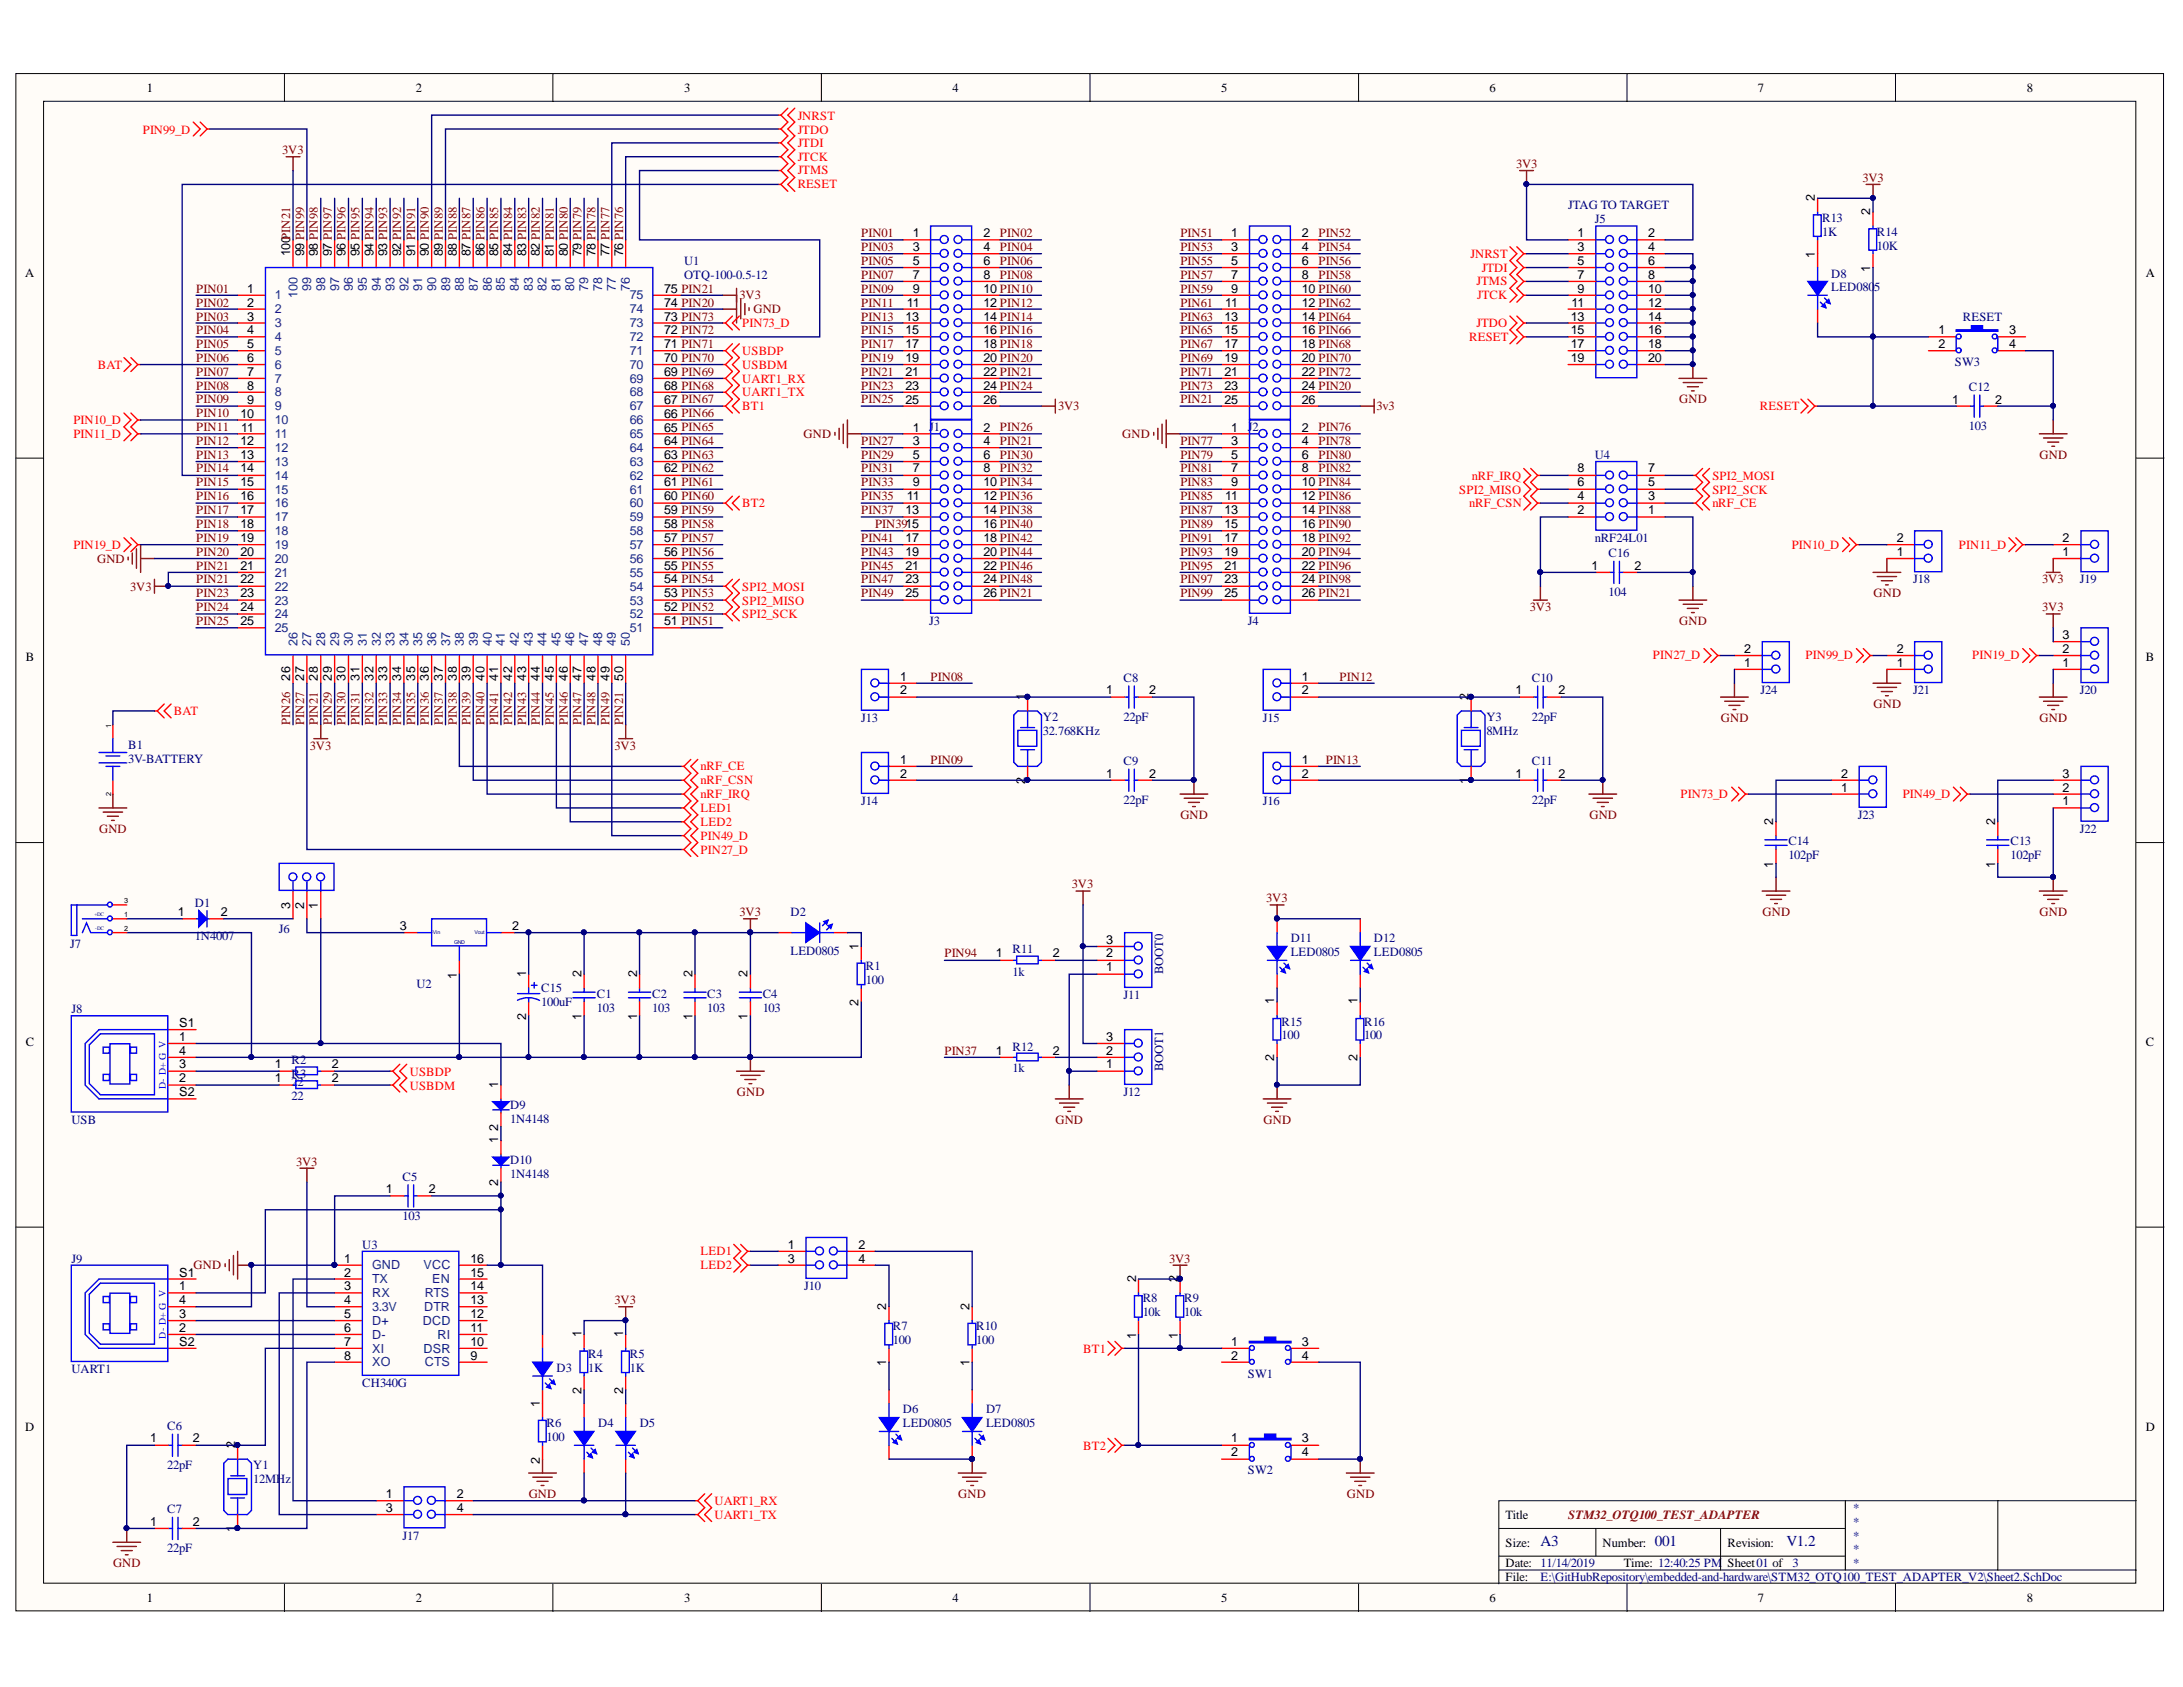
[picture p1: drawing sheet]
<svg xmlns="http://www.w3.org/2000/svg" width="279mm" height="216mm" viewBox="0 0 279 216" stroke-linecap="round" stroke-linejoin="round" font-family="sans-serif">
<defs><g id="words">
<g font-size="1.9" fill="#000080">
<text x="197.2" y="197.9">A3</text>
<text x="211.8" y="197.9">001</text>
<text x="228.6" y="197.9">V1.2</text>
</g>
<g font-size="1.6">
<text x="18.8" y="11.8">1</text>
<text x="53.2" y="11.8">2</text>
<text x="87.5" y="11.8">3</text>
<text x="121.9" y="11.8">4</text>
<text x="156.3" y="11.8">5</text>
<text x="190.7" y="11.8">6</text>
<text x="225" y="11.8">7</text>
<text x="259.4" y="11.8">8</text>
<text x="232.3" y="25.7" transform="rotate(-90 232.3 25.7)">2</text>
<text x="239.4" y="27.5" transform="rotate(-90 239.4 27.5)">2</text>
<text x="3.2" y="35.4">A</text>
<text x="37.1" y="32.8" transform="rotate(-90 37.1 32.8)">100PIN21</text>
<text x="38.9" y="32.8" transform="rotate(-90 38.9 32.8)">99 PIN99</text>
<text x="40.7" y="32.8" transform="rotate(-90 40.7 32.8)">98 PIN98</text>
<text x="42.5" y="32.8" transform="rotate(-90 42.5 32.8)">97 PIN97</text>
<text x="44.2" y="32.8" transform="rotate(-90 44.2 32.8)">96 PIN96</text>
<text x="46" y="32.8" transform="rotate(-90 46 32.8)">95 PIN95</text>
<text x="47.8" y="32.8" transform="rotate(-90 47.8 32.8)">94 PIN94</text>
<text x="49.6" y="32.8" transform="rotate(-90 49.6 32.8)">93 PIN93</text>
<text x="51.3" y="32.8" transform="rotate(-90 51.3 32.8)">92 PIN92</text>
<text x="53.1" y="32.8" transform="rotate(-90 53.1 32.8)">91 PIN91</text>
<text x="54.9" y="32.8" transform="rotate(-90 54.9 32.8)">90 PIN90</text>
<text x="56.7" y="32.8" transform="rotate(-90 56.7 32.8)">89 PIN89</text>
<text x="58.4" y="32.8" transform="rotate(-90 58.4 32.8)">88 PIN88</text>
<text x="60.2" y="32.8" transform="rotate(-90 60.2 32.8)">87 PIN87</text>
<text x="62" y="32.8" transform="rotate(-90 62 32.8)">86 PIN86</text>
<text x="63.8" y="32.8" transform="rotate(-90 63.8 32.8)">85 PIN85</text>
<text x="65.6" y="32.8" transform="rotate(-90 65.6 32.8)">84 PIN84</text>
<text x="67.3" y="32.8" transform="rotate(-90 67.3 32.8)">83 PIN83</text>
<text x="69.1" y="32.8" transform="rotate(-90 69.1 32.8)">82 PIN82</text>
<text x="70.9" y="32.8" transform="rotate(-90 70.9 32.8)">81 PIN81</text>
<text x="72.7" y="32.8" transform="rotate(-90 72.7 32.8)">80 PIN80</text>
<text x="74.4" y="32.8" transform="rotate(-90 74.4 32.8)">79 PIN79</text>
<text x="76.2" y="32.8" transform="rotate(-90 76.2 32.8)">78 PIN78</text>
<text x="78" y="32.8" transform="rotate(-90 78 32.8)">77 PIN77</text>
<text x="79.8" y="32.8" transform="rotate(-90 79.8 32.8)">76 PIN76</text>
<text x="116.8" y="30.4">1</text>
<text x="116.8" y="32.1">3</text>
<text x="116.8" y="33.9">5</text>
<text x="116.8" y="35.7">7</text>
<text x="125.9" y="30.4">2</text>
<text x="125.9" y="32.1">4</text>
<text x="125.9" y="33.9">6</text>
<text x="125.9" y="35.7">8</text>
<text x="157.6" y="30.4">1</text>
<text x="157.6" y="32.1">3</text>
<text x="157.6" y="33.9">5</text>
<text x="157.6" y="35.7">7</text>
<text x="166.6" y="30.4">2</text>
<text x="166.6" y="32.1">4</text>
<text x="166.6" y="33.9">6</text>
<text x="166.6" y="35.7">8</text>
<text x="201.9" y="30.4">1</text>
<text x="201.9" y="32.1">3</text>
<text x="201.9" y="33.9">5</text>
<text x="201.9" y="35.7">7</text>
<text x="211" y="30.4">2</text>
<text x="211" y="32.1">4</text>
<text x="211" y="33.9">6</text>
<text x="211" y="35.7">8</text>
<text x="232.3" y="33" transform="rotate(-90 232.3 33)">1</text>
<text x="239.4" y="34.8" transform="rotate(-90 239.4 34.8)">1</text>
<text x="274.7" y="35.4">A</text>
<text x="31.6" y="37.5">1</text>
<text x="31.6" y="39.2">2</text>
<text x="31.6" y="41">3</text>
<text x="85" y="41">73 PIN73</text>
<text x="85" y="39.2">74 PIN20</text>
<text x="85" y="37.5">75 PIN21</text>
<text x="115.9" y="41">13</text>
<text x="116.1" y="39.2">11</text>
<text x="116.8" y="37.5">9</text>
<text x="125.9" y="37.5">10 PIN10</text>
<text x="125.9" y="39.2">12 PIN12</text>
<text x="125.9" y="41">14 PIN14</text>
<text x="156.7" y="41">13</text>
<text x="156.8" y="39.2">11</text>
<text x="157.6" y="37.5">9</text>
<text x="166.6" y="37.5">10 PIN60</text>
<text x="166.6" y="39.2">12 PIN62</text>
<text x="166.6" y="41">14 PIN64</text>
<text x="201.1" y="41">13</text>
<text x="201.1" y="39.2">11</text>
<text x="201.9" y="37.5">9</text>
<text x="211" y="37.5">10</text>
<text x="211" y="39.2">12</text>
<text x="211" y="41">14</text>
<text x="31.6" y="42.8">4</text>
<text x="31.6" y="44.6">5</text>
<text x="31.6" y="46.3">6</text>
<text x="85" y="46.3">70 PIN70</text>
<text x="85" y="44.6">71 PIN71</text>
<text x="85" y="42.8">72 PIN72</text>
<text x="115.9" y="42.8">15</text>
<text x="115.9" y="44.6">17</text>
<text x="115.9" y="46.3">19</text>
<text x="125.9" y="42.8">16 PIN16</text>
<text x="125.9" y="44.6">18 PIN18</text>
<text x="125.9" y="46.3">20 PIN20</text>
<text x="156.7" y="42.8">15</text>
<text x="156.7" y="44.6">17</text>
<text x="156.7" y="46.3">19</text>
<text x="166.6" y="42.8">16 PIN66</text>
<text x="166.6" y="44.6">18 PIN68</text>
<text x="166.6" y="46.3">20 PIN70</text>
<text x="201.1" y="42.8">15</text>
<text x="201.1" y="44.6">17</text>
<text x="201.1" y="46.3">19</text>
<text x="211" y="42.8">16</text>
<text x="211" y="44.6">18</text>
<text x="211" y="46.3">20</text>
<text x="248.1" y="42.8">1</text>
<text x="248.1" y="44.6">2</text>
<text x="257.1" y="42.8">3</text>
<text x="257.1" y="44.6">4</text>
<text x="30.8" y="53.4">10</text>
<text x="31.6" y="48.1">7</text>
<text x="31.6" y="49.9">8</text>
<text x="31.6" y="51.7">9</text>
<text x="85" y="53.4">66 PIN66</text>
<text x="85" y="51.7">67 PIN67</text>
<text x="85" y="49.9">68 PIN68</text>
<text x="85" y="48.1">69 PIN69</text>
<text x="115.9" y="48.1">21</text>
<text x="115.9" y="49.9">23</text>
<text x="115.9" y="51.7">25</text>
<text x="125.9" y="48.1">22 PIN21</text>
<text x="125.9" y="49.9">24 PIN24</text>
<text x="125.9" y="51.7">26</text>
<text x="156.7" y="48.1">21</text>
<text x="156.7" y="49.9">23</text>
<text x="156.7" y="51.7">25</text>
<text x="166.6" y="48.1">22 PIN72</text>
<text x="166.6" y="49.9">24 PIN20</text>
<text x="166.6" y="51.7">26</text>
<text x="249.9" y="51.7">1</text>
<text x="255.4" y="51.7">2</text>
<text x="30.8" y="57">12</text>
<text x="30.8" y="58.7">13</text>
<text x="30.9" y="55.2">11</text>
<text x="85" y="58.7">63 PIN63</text>
<text x="85" y="57">64 PIN64</text>
<text x="85" y="55.2">65 PIN65</text>
<text x="116.8" y="55.2">1</text>
<text x="116.8" y="57">3</text>
<text x="116.8" y="58.7">5</text>
<text x="125.9" y="55.2">2</text>
<text x="125.9" y="57">4</text>
<text x="125.9" y="58.7">6</text>
<text x="157.6" y="55.2">1</text>
<text x="157.6" y="57">3</text>
<text x="157.6" y="58.7">5</text>
<text x="166.6" y="55.2">2</text>
<text x="166.6" y="57">4</text>
<text x="166.6" y="58.7">6</text>
<text x="30.8" y="60.5">14</text>
<text x="30.8" y="62.2">15</text>
<text x="30.8" y="64">16</text>
<text x="30.8" y="65.8">17</text>
<text x="85" y="65.8">59 PIN59</text>
<text x="85" y="64">60 PIN60</text>
<text x="85" y="62.2">61 PIN61</text>
<text x="85" y="60.5">62 PIN62</text>
<text x="115.9" y="65.8">13</text>
<text x="116.1" y="64">11</text>
<text x="116.8" y="60.5">7</text>
<text x="116.8" y="62.2">9</text>
<text x="125.9" y="60.5">8</text>
<text x="125.9" y="62.2">10 PIN34</text>
<text x="125.9" y="64">12 PIN36</text>
<text x="125.9" y="65.8">14 PIN38</text>
<text x="156.7" y="65.8">13</text>
<text x="156.8" y="64">11</text>
<text x="157.6" y="60.5">7</text>
<text x="157.6" y="62.2">9</text>
<text x="166.6" y="60.5">8</text>
<text x="166.6" y="62.2">10 PIN84</text>
<text x="166.6" y="64">12 PIN86</text>
<text x="166.6" y="65.8">14 PIN88</text>
<text x="201.9" y="65.8">2</text>
<text x="201.9" y="64">4</text>
<text x="201.9" y="62.2">6</text>
<text x="201.9" y="60.5">8</text>
<text x="211" y="65.8">1</text>
<text x="211" y="64">3</text>
<text x="211" y="62.2">5</text>
<text x="211" y="60.5">7</text>
<text x="30.8" y="67.6">18</text>
<text x="30.8" y="69.3">19</text>
<text x="30.8" y="71.1">20</text>
<text x="85" y="71.1">56 PIN56</text>
<text x="85" y="69.3">57 PIN57</text>
<text x="85" y="67.6">58 PIN58</text>
<text x="115.9" y="69.3">17</text>
<text x="115.9" y="71.1">19</text>
<text x="125.9" y="67.6">16 PIN40</text>
<text x="125.9" y="69.3">18 PIN42</text>
<text x="125.9" y="71.1">20 PIN44</text>
<text x="156.7" y="67.6">15</text>
<text x="156.7" y="69.3">17</text>
<text x="156.7" y="71.1">19</text>
<text x="166.6" y="67.6">16 PIN90</text>
<text x="166.6" y="69.3">18 PIN92</text>
<text x="166.6" y="71.1">20 PIN94</text>
<text x="242.8" y="71.1">1</text>
<text x="242.8" y="69.3">2</text>
<text x="264" y="71.1">1</text>
<text x="264" y="69.3">2</text>
<text x="30.8" y="72.9">21</text>
<text x="30.8" y="74.7">22</text>
<text x="30.8" y="76.4">23</text>
<text x="85" y="76.4">53 PIN53</text>
<text x="85" y="74.7">54 PIN54</text>
<text x="85" y="72.9">55 PIN55</text>
<text x="115.9" y="72.9">21</text>
<text x="115.9" y="74.7">23</text>
<text x="115.9" y="76.4">25</text>
<text x="125.9" y="72.9">22 PIN46</text>
<text x="125.9" y="74.7">24 PIN48</text>
<text x="125.9" y="76.4">26 PIN21</text>
<text x="156.7" y="72.9">21</text>
<text x="156.7" y="74.7">23</text>
<text x="156.7" y="76.4">25</text>
<text x="166.6" y="72.9">22 PIN96</text>
<text x="166.6" y="74.7">24 PIN98</text>
<text x="166.6" y="76.4">26 PIN21</text>
<text x="203.7" y="72.9">1</text>
<text x="209.2" y="72.9">2</text>
<text x="30.8" y="78.2">24</text>
<text x="30.8" y="80">25</text>
<text x="85" y="80">51 PIN51</text>
<text x="85" y="78.2">52 PIN52</text>
<text x="223.2" y="83.6">2</text>
<text x="242.8" y="83.6">2</text>
<text x="264" y="83.6">2</text>
<text x="264" y="81.8">3</text>
<text x="3.3" y="84.7">B</text>
<text x="37.1" y="87.1" transform="rotate(-90 37.1 87.1)">26</text>
<text x="38.9" y="87.1" transform="rotate(-90 38.9 87.1)">27</text>
<text x="40.7" y="87.1" transform="rotate(-90 40.7 87.1)">28</text>
<text x="42.5" y="87.1" transform="rotate(-90 42.5 87.1)">29</text>
<text x="44.2" y="87.1" transform="rotate(-90 44.2 87.1)">30</text>
<text x="46" y="87.1" transform="rotate(-90 46 87.1)">31</text>
<text x="47.8" y="87.1" transform="rotate(-90 47.8 87.1)">32</text>
<text x="49.6" y="87.1" transform="rotate(-90 49.6 87.1)">33</text>
<text x="51.3" y="87.1" transform="rotate(-90 51.3 87.1)">34</text>
<text x="53.1" y="87.1" transform="rotate(-90 53.1 87.1)">35</text>
<text x="54.9" y="87.1" transform="rotate(-90 54.9 87.1)">36</text>
<text x="56.7" y="87.1" transform="rotate(-90 56.7 87.1)">37</text>
<text x="58.4" y="87.1" transform="rotate(-90 58.4 87.1)">38</text>
<text x="60.2" y="87.1" transform="rotate(-90 60.2 87.1)">39</text>
<text x="62" y="87.1" transform="rotate(-90 62 87.1)">40</text>
<text x="63.8" y="87.1" transform="rotate(-90 63.8 87.1)">41</text>
<text x="65.6" y="87.1" transform="rotate(-90 65.6 87.1)">42</text>
<text x="67.3" y="87.1" transform="rotate(-90 67.3 87.1)">43</text>
<text x="69.1" y="87.1" transform="rotate(-90 69.1 87.1)">44</text>
<text x="70.9" y="87.1" transform="rotate(-90 70.9 87.1)">45</text>
<text x="72.7" y="87.1" transform="rotate(-90 72.7 87.1)">46</text>
<text x="74.4" y="87.1" transform="rotate(-90 74.4 87.1)">47</text>
<text x="76.2" y="87.1" transform="rotate(-90 76.2 87.1)">48</text>
<text x="78" y="87.1" transform="rotate(-90 78 87.1)">49</text>
<text x="79.8" y="87.1" transform="rotate(-90 79.8 87.1)">50</text>
<text x="115.2" y="87.1">1</text>
<text x="115.2" y="88.9">2</text>
<text x="131.2" y="89.6" transform="rotate(-90 131.2 89.6)">1</text>
<text x="141.6" y="88.9">1</text>
<text x="147.1" y="88.9">2</text>
<text x="166.6" y="87.1">1</text>
<text x="166.6" y="88.9">2</text>
<text x="188" y="89.6" transform="rotate(-90 188 89.6)">2</text>
<text x="194" y="88.9">1</text>
<text x="199.5" y="88.9">2</text>
<text x="223.2" y="85.3">1</text>
<text x="242.8" y="85.3">1</text>
<text x="264" y="85.3">1</text>
<text x="274.7" y="84.7">B</text>
<text x="115.2" y="97.8">1</text>
<text x="115.2" y="99.5">2</text>
<text x="131.2" y="100.4" transform="rotate(-90 131.2 100.4)">2</text>
<text x="141.6" y="99.5">1</text>
<text x="147.1" y="99.5">2</text>
<text x="166.6" y="97.8">1</text>
<text x="166.6" y="99.5">2</text>
<text x="188" y="100.4" transform="rotate(-90 188 100.4)">1</text>
<text x="194" y="99.5">1</text>
<text x="199.5" y="99.5">2</text>
<text x="235.7" y="101.3">1</text>
<text x="235.7" y="99.5">2</text>
<text x="264" y="101.3">2</text>
<text x="264" y="99.5">3</text>
<text x="226.9" y="105.5" transform="rotate(-90 226.9 105.5)">2</text>
<text x="255.4" y="105.5" transform="rotate(-90 255.4 105.5)">2</text>
<text x="264" y="103.1">1</text>
<text x="226.9" y="111" transform="rotate(-90 226.9 111)">1</text>
<text x="255.4" y="111" transform="rotate(-90 255.4 111)">1</text>
<text x="22.8" y="117.3">1</text>
<text x="28.3" y="117.3">2</text>
<text x="37.1" y="116.4" transform="rotate(-90 37.1 116.4)">3</text>
<text x="38.9" y="116.4" transform="rotate(-90 38.9 116.4)">2</text>
<text x="40.7" y="116.4" transform="rotate(-90 40.7 116.4)">1</text>
<text x="51.2" y="119">3</text>
<text x="65.6" y="119">2</text>
<text x="58.4" y="125.2" transform="rotate(-90 58.4 125.2)">1</text>
<text x="67.3" y="125.1" transform="rotate(-90 67.3 125.1)">1</text>
<text x="74.4" y="125.1" transform="rotate(-90 74.4 125.1)">2</text>
<text x="81.5" y="125.1" transform="rotate(-90 81.5 125.1)">2</text>
<text x="88.6" y="125.1" transform="rotate(-90 88.6 125.1)">2</text>
<text x="95.7" y="125.1" transform="rotate(-90 95.7 125.1)">2</text>
<text x="109.9" y="121.5" transform="rotate(-90 109.9 121.5)">1</text>
<text x="127.5" y="122.5">1</text>
<text x="134.7" y="122.5">2</text>
<text x="141.6" y="124.3">1</text>
<text x="141.6" y="122.5">2</text>
<text x="141.6" y="120.8">3</text>
<text x="22.9" y="131.4">S1</text>
<text x="67.3" y="130.6" transform="rotate(-90 67.3 130.6)">2</text>
<text x="74.4" y="130.6" transform="rotate(-90 74.4 130.6)">1</text>
<text x="81.5" y="130.6" transform="rotate(-90 81.5 130.6)">1</text>
<text x="88.6" y="130.6" transform="rotate(-90 88.6 130.6)">1</text>
<text x="95.7" y="130.6" transform="rotate(-90 95.7 130.6)">1</text>
<text x="109.9" y="128.8" transform="rotate(-90 109.9 128.8)">2</text>
<text x="163.1" y="128.5" transform="rotate(-90 163.1 128.5)">1</text>
<text x="173.7" y="128.5" transform="rotate(-90 173.7 128.5)">1</text>
<text x="3.3" y="133.9">C</text>
<text x="22.9" y="133.2">1</text>
<text x="22.9" y="135">4</text>
<text x="22.9" y="136.7">3</text>
<text x="35.2" y="136.7">1</text>
<text x="42.5" y="136.7">2</text>
<text x="127.5" y="135">1</text>
<text x="134.7" y="135">2</text>
<text x="141.6" y="136.7">1</text>
<text x="141.6" y="135">2</text>
<text x="141.6" y="133.2">3</text>
<text x="163.1" y="135.8" transform="rotate(-90 163.1 135.8)">2</text>
<text x="173.7" y="135.8" transform="rotate(-90 173.7 135.8)">2</text>
<text x="274.7" y="133.9">C</text>
<text x="22.9" y="138.5">2</text>
<text x="22.9" y="140.3">S2</text>
<text x="35.2" y="138.5">1</text>
<text x="42.5" y="138.5">2</text>
<text x="63.8" y="139.2" transform="rotate(-90 63.8 139.2)">1</text>
<text x="63.8" y="146.3" transform="rotate(-90 63.8 146.3)">1</text>
<text x="63.8" y="144.7" transform="rotate(-90 63.8 144.7)">2</text>
<text x="49.4" y="152.7">1</text>
<text x="54.9" y="152.7">2</text>
<text x="63.8" y="151.8" transform="rotate(-90 63.8 151.8)">2</text>
<text x="44.1" y="161.6">1</text>
<text x="60.2" y="161.6">16</text>
<text x="100.8" y="159.8">1</text>
<text x="100.8" y="161.6">3</text>
<text x="109.9" y="159.8">2</text>
<text x="109.9" y="161.6">4</text>
<text x="22.9" y="165.2">1</text>
<text x="22.9" y="166.9">4</text>
<text x="22.9" y="163.4">S1</text>
<text x="44.1" y="163.4">2</text>
<text x="44.1" y="165.2">3</text>
<text x="44.1" y="166.9">4</text>
<text x="60.2" y="163.4">15</text>
<text x="60.2" y="165.2">14</text>
<text x="60.2" y="166.9">13</text>
<text x="113.4" y="167.6" transform="rotate(-90 113.4 167.6)">2</text>
<text x="124.1" y="167.6" transform="rotate(-90 124.1 167.6)">2</text>
<text x="145.4" y="164.1" transform="rotate(-90 145.4 164.1)">2</text>
<text x="150.7" y="164.1" transform="rotate(-90 150.7 164.1)">2</text>
<text x="22.9" y="168.7">3</text>
<text x="22.9" y="170.5">2</text>
<text x="22.9" y="172.3">S2</text>
<text x="44.1" y="168.7">5</text>
<text x="44.1" y="170.5">6</text>
<text x="44.1" y="172.3">7</text>
<text x="60.2" y="168.7">12</text>
<text x="60.2" y="170.5">11</text>
<text x="60.2" y="172.3">10</text>
<text x="74.4" y="171.2" transform="rotate(-90 74.4 171.2)">1</text>
<text x="79.8" y="171.2" transform="rotate(-90 79.8 171.2)">1</text>
<text x="145.4" y="171.3" transform="rotate(-90 145.4 171.3)">1</text>
<text x="150.7" y="171.3" transform="rotate(-90 150.7 171.3)">1</text>
<text x="157.6" y="172.3">1</text>
<text x="166.6" y="172.3">3</text>
<text x="44.1" y="174">8</text>
<text x="60.2" y="174">9</text>
<text x="74.4" y="178.4" transform="rotate(-90 74.4 178.4)">2</text>
<text x="79.8" y="178.4" transform="rotate(-90 79.8 178.4)">2</text>
<text x="113.4" y="174.9" transform="rotate(-90 113.4 174.9)">1</text>
<text x="124.1" y="174.9" transform="rotate(-90 124.1 174.9)">1</text>
<text x="157.6" y="174">2</text>
<text x="166.6" y="174">4</text>
<text x="3.2" y="183.1">D</text>
<text x="19.2" y="184.6">1</text>
<text x="24.7" y="184.6">2</text>
<text x="30.1" y="185.4" transform="rotate(-90 30.1 185.4)">2</text>
<text x="69.1" y="180" transform="rotate(-90 69.1 180)">1</text>
<text x="157.6" y="184.6">1</text>
<text x="166.6" y="184.6">3</text>
<text x="274.7" y="183.1">D</text>
<text x="49.4" y="191.7">1</text>
<text x="58.4" y="191.7">2</text>
<text x="69.1" y="187.3" transform="rotate(-90 69.1 187.3)">2</text>
<text x="157.6" y="186.4">2</text>
<text x="166.6" y="186.4">4</text>
<text x="19.2" y="195.3">1</text>
<text x="24.7" y="195.3">2</text>
<text x="30.1" y="196.1" transform="rotate(-90 30.1 196.1)">1</text>
<text x="49.4" y="193.5">3</text>
<text x="58.4" y="193.5">4</text>
<text x="192.7" y="194.4">Title</text>
<text x="192.7" y="198">Size:</text>
<text x="205.1" y="198">Number:</text>
<text x="221.1" y="198">Revision:</text>
<text x="192.7" y="200.6">Date: 11/14/2019</text>
<text x="192.7" y="202.4">File:</text>
<text x="207.8" y="200.6">Time: 12:40:25 PM</text>
<text x="221.1" y="200.6">Sheet01 of</text>
<text x="18.8" y="205">1</text>
<text x="53.2" y="205">2</text>
<text x="87.5" y="205">3</text>
<text x="121.9" y="205">4</text>
<text x="156.3" y="205">5</text>
<text x="190.7" y="205">6</text>
<text x="225" y="205">7</text>
<text x="259.4" y="205">8</text>
</g>
<g font-size="1.6" fill="#f00">
<text x="18.3" y="17.1">PIN99_D</text>
<text x="102.1" y="15.3">JNRST</text>
<text x="102.1" y="17.1">JTDO</text>
<text x="102.1" y="18.9">JTDI</text>
<text x="102.1" y="20.6">JTCK</text>
<text x="102.1" y="22.3">JTMS</text>
<text x="102.1" y="24.1">RESET</text>
<text x="188.2" y="33">JNRST</text>
<text x="189.6" y="34.8">JTDI</text>
<text x="95" y="41.9">PIN73_D</text>
<text x="189" y="41.9">JTDO</text>
<text x="189" y="36.5">JTMS</text>
<text x="189.1" y="38.3">JTCK</text>
<text x="12.5" y="47.2">BAT</text>
<text x="95" y="45.4">USBDP</text>
<text x="95" y="47.2">USBDM</text>
<text x="188" y="43.6">RESET</text>
<text x="95" y="50.7">UART1_TX</text>
<text x="95" y="49">UART1_RX</text>
<text x="95" y="52.5">BT1</text>
<text x="225.3" y="52.5">RESET</text>
<text x="9.4" y="54.3">PIN10_D</text>
<text x="9.4" y="56.1">PIN11_D</text>
<text x="95" y="64.9">BT2</text>
<text x="186.8" y="63.2">SPI2_MISO</text>
<text x="188" y="64.9">nRF_CSN</text>
<text x="188.4" y="61.4">nRF_IRQ</text>
<text x="219.2" y="61.4">SPI2_MOSI</text>
<text x="219.2" y="64.9">nRF_CE</text>
<text x="219.2" y="63.2">SPI2_SCK</text>
<text x="9.4" y="70.3">PIN19_D</text>
<text x="229.3" y="70.3">PIN10_D</text>
<text x="250.7" y="70.3">PIN11_D</text>
<text x="95" y="75.6">SPI2_MOSI</text>
<text x="95" y="77.4">SPI2_MISO</text>
<text x="95" y="79.2">SPI2_SCK</text>
<text x="211.6" y="84.4">PIN27_D</text>
<text x="231.1" y="84.4">PIN99_D</text>
<text x="252.4" y="84.4">PIN19_D</text>
<text x="22.2" y="91.5">BAT</text>
<text x="89.7" y="98.6">nRF_CE</text>
<text x="89.7" y="100.4">nRF_CSN</text>
<text x="89.7" y="102.2">nRF_IRQ</text>
<text x="89.7" y="103.9">LED1</text>
<text x="89.7" y="105.7">LED2</text>
<text x="89.7" y="107.5">PIN49_D</text>
<text x="215.1" y="102.2">PIN73_D</text>
<text x="243.5" y="102.2">PIN49_D</text>
<text x="89.7" y="109.3">PIN27_D</text>
<text x="52.4" y="137.7">USBDP</text>
<text x="52.4" y="139.4">USBDM</text>
<text x="89.7" y="160.7">LED1</text>
<text x="89.7" y="162.4">LED2</text>
<text x="138.6" y="173.1">BT1</text>
<text x="138.6" y="185.5">BT2</text>
<text x="91.4" y="192.6">UART1_RX</text>
<text x="91.4" y="194.4">UART1_TX</text>
</g>
<g font-size="1.6" fill="#800000">
<text x="36.1" y="19.7">3V3</text>
<text x="194" y="21.5">3V3</text>
<text x="238.4" y="23.3">3V3</text>
<text x="110.2" y="30.4">PIN01</text>
<text x="110.2" y="32.1">PIN03</text>
<text x="110.2" y="33.9">PIN05</text>
<text x="110.2" y="35.7">PIN07</text>
<text x="128" y="30.4">PIN02</text>
<text x="128" y="32.1">PIN04</text>
<text x="128" y="33.9">PIN06</text>
<text x="128" y="35.7">PIN08</text>
<text x="151.1" y="30.4">PIN51</text>
<text x="151.1" y="32.1">PIN53</text>
<text x="151.1" y="33.9">PIN55</text>
<text x="151.1" y="35.7">PIN57</text>
<text x="168.8" y="30.4">PIN52</text>
<text x="168.8" y="32.1">PIN54</text>
<text x="168.8" y="33.9">PIN56</text>
<text x="168.8" y="35.7">PIN58</text>
<text x="25.1" y="37.5">PIN01</text>
<text x="25.1" y="39.2">PIN02</text>
<text x="25.1" y="41">PIN03</text>
<text x="94.7" y="38.3">3V3</text>
<text x="96.4" y="40.1">GND</text>
<text x="110.2" y="37.5">PIN09</text>
<text x="110.2" y="39.2">PIN11</text>
<text x="110.2" y="41">PIN13</text>
<text x="151.1" y="37.5">PIN59</text>
<text x="151.1" y="39.2">PIN61</text>
<text x="151.1" y="41">PIN63</text>
<text x="25.1" y="42.8">PIN04</text>
<text x="25.1" y="44.6">PIN05</text>
<text x="25.1" y="46.3">PIN06</text>
<text x="110.2" y="42.8">PIN15</text>
<text x="110.2" y="44.6">PIN17</text>
<text x="110.2" y="46.3">PIN19</text>
<text x="151.1" y="42.8">PIN65</text>
<text x="151.1" y="44.6">PIN67</text>
<text x="151.1" y="46.3">PIN69</text>
<text x="25.1" y="48.1">PIN07</text>
<text x="25.1" y="49.9">PIN08</text>
<text x="25.1" y="51.6">PIN09</text>
<text x="25.1" y="53.4">PIN10</text>
<text x="110.2" y="48.1">PIN21</text>
<text x="110.2" y="49.9">PIN23</text>
<text x="110.2" y="51.6">PIN25</text>
<text x="135.4" y="52.5">3V3</text>
<text x="151.1" y="48.1">PIN71</text>
<text x="151.1" y="49.9">PIN73</text>
<text x="151.1" y="51.6">PIN21</text>
<text x="176.2" y="52.5">3v3</text>
<text x="214.9" y="51.6">GND</text>
<text x="25.1" y="55.1">PIN11</text>
<text x="25.1" y="56.9">PIN12</text>
<text x="25.1" y="58.7">PIN13</text>
<text x="102.9" y="56.1">GND</text>
<text x="110.2" y="56.9">PIN27</text>
<text x="110.2" y="58.7">PIN29</text>
<text x="128" y="55.1">PIN26</text>
<text x="128" y="56.9">PIN21</text>
<text x="128" y="58.7">PIN30</text>
<text x="143.6" y="56.1">GND</text>
<text x="151.1" y="56.9">PIN77</text>
<text x="151.1" y="58.7">PIN79</text>
<text x="168.8" y="55.1">PIN76</text>
<text x="168.8" y="56.9">PIN78</text>
<text x="168.8" y="58.7">PIN80</text>
<text x="261" y="58.7">GND</text>
<text x="25.1" y="62.2">PIN15</text>
<text x="25.1" y="64">PIN16</text>
<text x="25.1" y="65.8">PIN17</text>
<text x="25.1" y="60.5">PIN14</text>
<text x="110.2" y="60.5">PIN31</text>
<text x="110.2" y="62.2">PIN33</text>
<text x="110.2" y="64">PIN35</text>
<text x="110.2" y="65.8">PIN37</text>
<text x="128" y="60.5">PIN32</text>
<text x="151.1" y="60.5">PIN81</text>
<text x="151.1" y="62.2">PIN83</text>
<text x="151.1" y="64">PIN85</text>
<text x="151.1" y="65.8">PIN87</text>
<text x="168.8" y="60.5">PIN82</text>
<text x="25.1" y="67.6">PIN18</text>
<text x="25.1" y="69.3">PIN19</text>
<text x="25.1" y="71.1">PIN20</text>
<text x="110.2" y="69.3">PIN41</text>
<text x="110.2" y="71.1">PIN43</text>
<text x="112" y="67.6">PIN3915</text>
<text x="151.1" y="67.6">PIN89</text>
<text x="151.1" y="69.3">PIN91</text>
<text x="151.1" y="71.1">PIN93</text>
<text x="12.4" y="72.1">GND</text>
<text x="16.7" y="75.6">3V3</text>
<text x="25.1" y="72.9">PIN21</text>
<text x="25.1" y="74.7">PIN21</text>
<text x="25.1" y="76.4">PIN23</text>
<text x="110.2" y="72.9">PIN45</text>
<text x="110.2" y="74.7">PIN47</text>
<text x="110.2" y="76.4">PIN49</text>
<text x="151.1" y="72.9">PIN95</text>
<text x="151.1" y="74.7">PIN97</text>
<text x="151.1" y="76.4">PIN99</text>
<text x="239.8" y="76.4">GND</text>
<text x="261.4" y="74.7">3V3</text>
<text x="25.1" y="78.2">PIN24</text>
<text x="25.1" y="80">PIN25</text>
<text x="195.8" y="78.2">3V3</text>
<text x="214.9" y="80">GND</text>
<text x="261.4" y="78.2">3V3</text>
<text x="119.1" y="87.1">PIN08</text>
<text x="171.5" y="87.1">PIN12</text>
<text x="37.1" y="92.8" transform="rotate(-90 37.1 92.8)">PIN26</text>
<text x="38.9" y="92.8" transform="rotate(-90 38.9 92.8)">PIN27</text>
<text x="39.7" y="96">3V3</text>
<text x="40.7" y="92.8" transform="rotate(-90 40.7 92.8)">PIN21</text>
<text x="42.5" y="92.8" transform="rotate(-90 42.5 92.8)">PIN29</text>
<text x="44.2" y="92.8" transform="rotate(-90 44.2 92.8)">PIN30</text>
<text x="46" y="92.8" transform="rotate(-90 46 92.8)">PIN31</text>
<text x="47.8" y="92.8" transform="rotate(-90 47.8 92.8)">PIN32</text>
<text x="49.6" y="92.8" transform="rotate(-90 49.6 92.8)">PIN33</text>
<text x="51.3" y="92.8" transform="rotate(-90 51.3 92.8)">PIN34</text>
<text x="53.1" y="92.8" transform="rotate(-90 53.1 92.8)">PIN35</text>
<text x="54.9" y="92.8" transform="rotate(-90 54.9 92.8)">PIN36</text>
<text x="56.7" y="92.8" transform="rotate(-90 56.7 92.8)">PIN37</text>
<text x="58.4" y="92.8" transform="rotate(-90 58.4 92.8)">PIN38</text>
<text x="60.2" y="92.8" transform="rotate(-90 60.2 92.8)">PIN39</text>
<text x="62" y="92.8" transform="rotate(-90 62 92.8)">PIN40</text>
<text x="63.8" y="92.8" transform="rotate(-90 63.8 92.8)">PIN41</text>
<text x="65.6" y="92.8" transform="rotate(-90 65.6 92.8)">PIN42</text>
<text x="67.3" y="92.8" transform="rotate(-90 67.3 92.8)">PIN43</text>
<text x="69.1" y="92.8" transform="rotate(-90 69.1 92.8)">PIN44</text>
<text x="70.9" y="92.8" transform="rotate(-90 70.9 92.8)">PIN45</text>
<text x="72.7" y="92.8" transform="rotate(-90 72.7 92.8)">PIN46</text>
<text x="74.4" y="92.8" transform="rotate(-90 74.4 92.8)">PIN47</text>
<text x="76.2" y="92.8" transform="rotate(-90 76.2 92.8)">PIN48</text>
<text x="78" y="92.8" transform="rotate(-90 78 92.8)">PIN49</text>
<text x="78.7" y="96">3V3</text>
<text x="79.8" y="92.8" transform="rotate(-90 79.8 92.8)">PIN21</text>
<text x="220.3" y="92.4">GND</text>
<text x="239.8" y="90.7">GND</text>
<text x="261" y="92.4">GND</text>
<text x="119.1" y="97.8">PIN09</text>
<text x="169.7" y="97.8">PIN13</text>
<text x="12.7" y="106.6">GND</text>
<text x="151.1" y="104.9">GND</text>
<text x="203.4" y="104.9">GND</text>
<text x="137.2" y="113.7">3V3</text>
<text x="94.7" y="117.2">3V3</text>
<text x="162.1" y="115.4">3V3</text>
<text x="225.6" y="117.2">GND</text>
<text x="261" y="117.2">GND</text>
<text x="120.9" y="122.5">PIN94</text>
<text x="120.9" y="135">PIN37</text>
<text x="94.3" y="140.3">GND</text>
<text x="135.1" y="143.8">GND</text>
<text x="161.7" y="143.8">GND</text>
<text x="37.9" y="149.2">3V3</text>
<text x="149.6" y="161.6">3V3</text>
<text x="24.8" y="162.4">GND</text>
<text x="78.7" y="166.9">3V3</text>
<text x="67.7" y="191.7">GND</text>
<text x="122.7" y="191.7">GND</text>
<text x="172.4" y="191.7">GND</text>
<text x="200.7" y="194.4">STM32_OTQ100_TEST_ADAPTER</text>
<text x="14.5" y="200.6">GND</text>
</g>
<g font-size="1.6" fill="#000080">
<text x="200.7" y="26.8">JTAG TO TARGET</text>
<text x="204.1" y="28.6">J5</text>
<text x="233.2" y="28.4">R13</text>
<text x="87.5" y="33.9">U1</text>
<text x="87.5" y="35.7">OTQ-100-0.5-12</text>
<text x="233.2" y="30.2">1K</text>
<text x="234.4" y="35.5">D8</text>
<text x="240.2" y="30.2">R14</text>
<text x="240.2" y="32">10K</text>
<text x="234.4" y="37.3">LED080</text>
<text x="239.9" y="37.3">5</text>
<text x="251.2" y="41">RESET</text>
<text x="250.2" y="46.9">SW3</text>
<text x="252" y="50.1">C12</text>
<text x="118.9" y="55.1">J</text>
<text x="119.5" y="55.1">1</text>
<text x="159.7" y="55.1">J</text>
<text x="160.3" y="55.1">2</text>
<text x="204.1" y="58.7">U4</text>
<text x="252" y="55">103</text>
<text x="204.1" y="69.3">nRF24L01</text>
<text x="205.9" y="71.3">C16</text>
<text x="205.9" y="76.3">104</text>
<text x="244.9" y="74.7">J18</text>
<text x="266.2" y="74.7">J19</text>
<text x="118.9" y="80">J3</text>
<text x="159.7" y="80">J4</text>
<text x="143.8" y="87.3">C8</text>
<text x="196.1" y="87.3">C10</text>
<text x="225.3" y="88.9">J24</text>
<text x="244.9" y="88.9">J21</text>
<text x="266.2" y="88.9">J20</text>
<text x="16.4" y="95.8">B1</text>
<text x="110.2" y="92.4">J13</text>
<text x="133.5" y="92.3">Y2</text>
<text x="133.5" y="94">32.768KHz</text>
<text x="143.8" y="92.3">22pF</text>
<text x="161.6" y="92.4">J15</text>
<text x="190.2" y="92.3">Y3</text>
<text x="190.2" y="94">8MHz</text>
<text x="196.1" y="92.3">22pF</text>
<text x="16.4" y="97.6">3V-BATTERY</text>
<text x="143.8" y="97.9">C9</text>
<text x="196.1" y="97.9">C11</text>
<text x="110.2" y="103.1">J14</text>
<text x="143.8" y="102.9">22pF</text>
<text x="161.6" y="103.1">J16</text>
<text x="196.1" y="102.9">22pF</text>
<text x="237.8" y="104.9">J23</text>
<text x="266.2" y="106.6">J22</text>
<text x="228.9" y="108.2">C14</text>
<text x="228.9" y="109.9">102pF</text>
<text x="257.3" y="108.2">C13</text>
<text x="257.3" y="109.9">102pF</text>
<text x="25" y="116">D1</text>
<text x="35.7" y="119.4">J6</text>
<text x="101.2" y="117.2">D2</text>
<text x="9" y="121.3">J7</text>
<text x="25" y="120.3">1N4007</text>
<text x="101.2" y="122.2">LED0805</text>
<text x="110.8" y="124.1">R1</text>
<text x="110.8" y="125.9">100</text>
<text x="129.6" y="122">R11</text>
<text x="129.6" y="124.9">1k</text>
<text x="148.9" y="124.6" transform="rotate(-90 148.9 124.6)">BOOT0</text>
<text x="165.2" y="120.6">D11</text>
<text x="165.2" y="122.4">LED0805</text>
<text x="175.9" y="120.6">D12</text>
<text x="175.9" y="122.4">LED0805</text>
<text x="9.1" y="129.6">J8</text>
<text x="53.3" y="126.4">U2</text>
<text x="69.3" y="127">C15</text>
<text x="69.3" y="128.8">100uF</text>
<text x="76.4" y="127.7">C1</text>
<text x="76.4" y="129.5">103</text>
<text x="83.5" y="127.7">C2</text>
<text x="83.5" y="129.5">103</text>
<text x="90.5" y="127.7">C3</text>
<text x="90.5" y="129.5">103</text>
<text x="97.6" y="127.7">C4</text>
<text x="97.6" y="129.5">103</text>
<text x="143.8" y="127.9">J11</text>
<text x="164" y="131.2">R15</text>
<text x="174.6" y="131.2">R16</text>
<text x="37.3" y="136.2">R2</text>
<text x="129.6" y="134.5">R12</text>
<text x="129.6" y="137.2">1k</text>
<text x="148.9" y="137.1" transform="rotate(-90 148.9 137.1)">BOOT1</text>
<text x="164" y="133">100</text>
<text x="174.6" y="133">100</text>
<text x="9.1" y="143.8">USB</text>
<text x="37.3" y="139">22</text>
<text x="37.3" y="138">R3</text>
<text x="37.3" y="140.8">22</text>
<text x="65.3" y="141.9">D9</text>
<text x="65.3" y="143.7">1N4148</text>
<text x="143.8" y="140.3">J12</text>
<text x="65.3" y="149">D10</text>
<text x="51.5" y="151.1">C5</text>
<text x="65.3" y="150.8">1N4148</text>
<text x="9.1" y="161.6">J9</text>
<text x="46.4" y="159.8">U3</text>
<text x="51.5" y="156.1">103</text>
<text x="102.9" y="165.2">J10</text>
<text x="146.3" y="166.7">R8</text>
<text x="151.6" y="166.7">R9</text>
<text x="75.3" y="173.8">R4</text>
<text x="80.6" y="173.8">R5</text>
<text x="114.3" y="170.2">R7</text>
<text x="114.3" y="172">100</text>
<text x="124.9" y="170.2">R10</text>
<text x="124.9" y="172">100</text>
<text x="146.3" y="168.4">10k</text>
<text x="151.6" y="168.4">10k</text>
<text x="9.1" y="175.7">UART1</text>
<text x="46.4" y="177.5">CH340G</text>
<text x="71.2" y="175.6">D3</text>
<text x="75.3" y="175.6">1K</text>
<text x="80.6" y="175.6">1K</text>
<text x="159.7" y="176.3">SW1</text>
<text x="21.4" y="183">C6</text>
<text x="70" y="182.7">R6</text>
<text x="70" y="184.4">100</text>
<text x="76.6" y="182.7">D4</text>
<text x="81.9" y="182.7">D5</text>
<text x="115.5" y="180.9">D6</text>
<text x="115.5" y="182.7">LED0805</text>
<text x="126.2" y="180.9">D7</text>
<text x="126.2" y="182.7">LED0805</text>
<text x="21.4" y="188">22pF</text>
<text x="32.4" y="188">Y1</text>
<text x="32.4" y="189.8">12MHz</text>
<text x="159.7" y="188.7">SW2</text>
<text x="21.4" y="193.6">C7</text>
<text x="51.5" y="197">J17</text>
<text x="237.1" y="193.5">*</text>
<text x="237.1" y="195.3">*</text>
<text x="237.1" y="197">*</text>
<text x="21.4" y="198.6">22pF</text>
<text x="197.2" y="202.4">E:\GitHubRepository\embedded-and-hardware\STM32_OTQ100_TEST_ADAPTER_V2\Sheet2.SchDoc</text>
<text x="229.4" y="200.6">3</text>
<text x="237.1" y="198.8">*</text>
<text x="237.1" y="200.6">*</text>
</g>
<g font-size="1.6" fill="#004080">
<text x="35.2" y="38.3">1</text>
<text x="35.2" y="40.1">2</text>
<text x="35.2" y="41.9">3</text>
<text x="38.1" y="38.1" transform="rotate(-90 38.1 38.1)">100</text>
<text x="39.8" y="37.2" transform="rotate(-90 39.8 37.2)">99</text>
<text x="41.6" y="37.2" transform="rotate(-90 41.6 37.2)">98</text>
<text x="43.4" y="37.2" transform="rotate(-90 43.4 37.2)">97</text>
<text x="45.2" y="37.2" transform="rotate(-90 45.2 37.2)">96</text>
<text x="46.9" y="37.2" transform="rotate(-90 46.9 37.2)">95</text>
<text x="48.7" y="37.2" transform="rotate(-90 48.7 37.2)">94</text>
<text x="50.5" y="37.2" transform="rotate(-90 50.5 37.2)">93</text>
<text x="52.3" y="37.2" transform="rotate(-90 52.3 37.2)">92</text>
<text x="54.1" y="37.2" transform="rotate(-90 54.1 37.2)">91</text>
<text x="55.8" y="37.2" transform="rotate(-90 55.8 37.2)">90</text>
<text x="57.6" y="37.2" transform="rotate(-90 57.6 37.2)">89</text>
<text x="59.4" y="37.2" transform="rotate(-90 59.4 37.2)">88</text>
<text x="61.2" y="37.2" transform="rotate(-90 61.2 37.2)">87</text>
<text x="62.9" y="37.2" transform="rotate(-90 62.9 37.2)">86</text>
<text x="64.6" y="37.2" transform="rotate(-90 64.6 37.2)">85</text>
<text x="66.4" y="37.2" transform="rotate(-90 66.4 37.2)">84</text>
<text x="68.2" y="37.2" transform="rotate(-90 68.2 37.2)">83</text>
<text x="70" y="37.2" transform="rotate(-90 70 37.2)">82</text>
<text x="71.7" y="37.2" transform="rotate(-90 71.7 37.2)">81</text>
<text x="73.5" y="37.2" transform="rotate(-90 73.5 37.2)">80</text>
<text x="75.3" y="37.2" transform="rotate(-90 75.3 37.2)">79</text>
<text x="77.1" y="37.2" transform="rotate(-90 77.1 37.2)">78</text>
<text x="78.8" y="37.2" transform="rotate(-90 78.8 37.2)">77</text>
<text x="80.6" y="37.2" transform="rotate(-90 80.6 37.2)">76</text>
<text x="80.6" y="41.9">73</text>
<text x="80.6" y="40.1">74</text>
<text x="80.6" y="38.3">75</text>
<text x="35.2" y="43.6">4</text>
<text x="35.2" y="45.4">5</text>
<text x="35.2" y="47.2">6</text>
<text x="80.6" y="47.2">70</text>
<text x="80.6" y="45.4">71</text>
<text x="80.6" y="43.6">72</text>
<text x="35.2" y="49">7</text>
<text x="35.2" y="50.7">8</text>
<text x="35.2" y="52.5">9</text>
<text x="80.6" y="52.5">67</text>
<text x="80.6" y="50.7">68</text>
<text x="80.6" y="49">69</text>
<text x="35.2" y="54.3">10</text>
<text x="35.2" y="56.1">11</text>
<text x="35.2" y="57.8">12</text>
<text x="35.2" y="59.6">13</text>
<text x="80.6" y="59.6">63</text>
<text x="80.6" y="57.8">64</text>
<text x="80.6" y="56.1">65</text>
<text x="80.6" y="54.3">66</text>
<text x="35.2" y="61.4">14</text>
<text x="35.2" y="63.2">15</text>
<text x="35.2" y="64.9">16</text>
<text x="80.6" y="64.9">60</text>
<text x="80.6" y="63.2">61</text>
<text x="80.6" y="61.4">62</text>
<text x="35.2" y="66.7">17</text>
<text x="35.2" y="68.5">18</text>
<text x="35.2" y="70.3">19</text>
<text x="80.6" y="70.3">57</text>
<text x="80.6" y="68.5">58</text>
<text x="80.6" y="66.7">59</text>
<text x="35.2" y="72.1">20</text>
<text x="35.2" y="73.8">21</text>
<text x="35.2" y="75.6">22</text>
<text x="35.2" y="77.4">23</text>
<text x="80.6" y="77.4">53</text>
<text x="80.6" y="75.6">54</text>
<text x="80.6" y="73.8">55</text>
<text x="80.6" y="72.1">56</text>
<text x="35.2" y="79.2">24</text>
<text x="35.2" y="80.9">25</text>
<text x="38.1" y="82.6" transform="rotate(-90 38.1 82.6)">26</text>
<text x="39.8" y="82.6" transform="rotate(-90 39.8 82.6)">27</text>
<text x="41.6" y="82.6" transform="rotate(-90 41.6 82.6)">28</text>
<text x="43.4" y="82.6" transform="rotate(-90 43.4 82.6)">29</text>
<text x="45.2" y="82.6" transform="rotate(-90 45.2 82.6)">30</text>
<text x="46.9" y="82.6" transform="rotate(-90 46.9 82.6)">31</text>
<text x="48.7" y="82.6" transform="rotate(-90 48.7 82.6)">32</text>
<text x="50.5" y="82.6" transform="rotate(-90 50.5 82.6)">33</text>
<text x="52.3" y="82.6" transform="rotate(-90 52.3 82.6)">34</text>
<text x="54.1" y="82.6" transform="rotate(-90 54.1 82.6)">35</text>
<text x="55.8" y="82.6" transform="rotate(-90 55.8 82.6)">36</text>
<text x="57.6" y="82.6" transform="rotate(-90 57.6 82.6)">37</text>
<text x="59.4" y="82.6" transform="rotate(-90 59.4 82.6)">38</text>
<text x="61.2" y="82.6" transform="rotate(-90 61.2 82.6)">39</text>
<text x="62.9" y="82.6" transform="rotate(-90 62.9 82.6)">40</text>
<text x="64.6" y="82.6" transform="rotate(-90 64.6 82.6)">41</text>
<text x="66.4" y="82.6" transform="rotate(-90 66.4 82.6)">42</text>
<text x="68.2" y="82.6" transform="rotate(-90 68.2 82.6)">43</text>
<text x="70" y="82.6" transform="rotate(-90 70 82.6)">44</text>
<text x="71.7" y="82.6" transform="rotate(-90 71.7 82.6)">45</text>
<text x="73.5" y="82.6" transform="rotate(-90 73.5 82.6)">46</text>
<text x="75.3" y="82.6" transform="rotate(-90 75.3 82.6)">47</text>
<text x="77.1" y="82.6" transform="rotate(-90 77.1 82.6)">48</text>
<text x="78.8" y="82.6" transform="rotate(-90 78.8 82.6)">49</text>
<text x="80.6" y="82.6" transform="rotate(-90 80.6 82.6)">50</text>
<text x="80.6" y="80.9">51</text>
<text x="80.6" y="79.2">52</text>
<text x="47.6" y="162.4">GND</text>
<text x="47.6" y="164.2">TX</text>
<text x="47.6" y="166">RX</text>
<text x="47.6" y="167.8">3.3V</text>
<text x="54.2" y="162.4">VCC</text>
<text x="54.3" y="167.8">DTR</text>
<text x="54.4" y="166">RTS</text>
<text x="55.3" y="164.2">EN</text>
<text x="47.6" y="169.5">D+</text>
<text x="47.6" y="171.3">D-</text>
<text x="47.6" y="173.1">XI</text>
<text x="54.1" y="169.5">DCD</text>
<text x="54.2" y="173.1">DSR</text>
<text x="56" y="171.3">RI</text>
<text x="47.6" y="174.9">XO</text>
<text x="54.4" y="174.9">CTS</text>
</g>
<g font-size="1.3" fill="#00f">
<text x="21.2" y="139.4" transform="rotate(-90 21.2 139.4)">D- D+ G V</text>
<text x="21.2" y="171.3" transform="rotate(-90 21.2 171.3)">D- D+ G V</text>
</g>
<g font-size=".9">
<text x="14.2" y="93.1" transform="rotate(-90 14.2 93.1)">1</text>
<text x="14.2" y="101.8" transform="rotate(-90 14.2 101.8)">2</text>
<text x="15.9" y="115.6">3</text>
<text x="15.9" y="117.4">1</text>
<text x="15.9" y="119.2">2</text>
</g>
<g font-size=".7" fill="#000080">
<text x="12.1" y="117.3">+DC</text>
<text x="12.2" y="119.1">-DC</text>
<text x="55.4" y="119.6">Vin</text>
<text x="60.7" y="119.6">Vout</text>
<text x="58.1" y="120.8">GND</text>
</g>
</g></defs>
<g fill="#fffcf8" stroke="#000" stroke-width=".13">
<path d="M2 9.4h274.9v196.8h-274.9z"/>
<path d="M5.6 13h267.8v189.6h-267.8z"/>
</g>
<g fill="none" stroke="#000" stroke-width=".13">
<path d="M36.4 9.4v3.6M70.8 9.4v3.6M105.1 9.4v3.6M139.5 9.4v3.6M173.9 9.4v3.6M208.2 9.4v3.6M242.6 9.4v3.6M2 58.6h3.6M273.4 58.6h3.6M2 107.8h3.6M273.4 107.8h3.6M2 157h3.6"/>
<path d="M273.4 157h3.6M191.8 195.6h44.4M191.8 199.2h44.4M204.3 195.6v3.6M220.2 195.6v5.3M236.2 192.1v8.8M255.7 192.1h-63.9v10.6M273.4 192.1h-17.7v8.8M36.4 202.7v3.5M70.8 202.7v3.5M105.1 202.7v3.5M139.5 202.7v3.5"/>
<path d="M173.9 202.7v3.5M191.8 200.9h81.6M208.2 202.7v3.5M242.6 202.7v3.5"/>
</g>
<g fill="none" stroke="#f00" stroke-width=".18">
<path d="M99.6 14.7h.3M99.6 16.5h.3M99.6 18.3h.3M99.9 14.7l.9 .9-.9 .9M99.9 16.5l.9 .9-.9 .9M99.9 18.3l.9 .9-.9 .9M100.8 13.8l-.9 .9M101.7 13.8l-.9 .9 .9 .9-.9 .9 .9 .9-.9 .9 .9 .9-.9 .9 .9 .8-.9 .9 .9 .9-.9 .9 .9 .9M30.4 37.8h3.6M30.4 39.6h3.6M37.5 30.7v3.5M39.3 30.7v3.5"/>
<path d="M41.1 30.7v3.5M42.8 30.7v3.5M44.6 30.7v3.5M46.4 30.7v3.5M48.2 30.7v3.5M49.9 30.7v3.5M51.7 30.7v3.5M53.5 30.7v3.5M55.2 30.7v3.5M57 30.7v3.5M58.8 30.7v3.5M60.6 30.7v3.5"/>
<path d="M62.3 30.7v3.5M64.1 30.7v3.5M65.9 30.7v3.5M67.7 30.7v3.5M69.4 30.7v3.5M71.2 30.7v3.5M73 30.7v3.5M74.8 30.7v3.5M76.5 30.7v3.5M78.3 30.7v3.5M80.1 30.7v3.5M83.6 37.8h3.6"/>
<path d="M83.6 39.6h3.6M99.6 20.1h.3M99.6 21.8h.3M99.6 23.6h.3M99.9 20.1l.9 .8-.9 .9M99.9 21.8l.9 .9-.9 .9M99.9 23.6l.9 .9M115.6 30.7h3.5M115.6 32.5h3.5M115.6 34.2h3.5M115.6 36h3.5M115.6 37.8h3.5"/>
<path d="M115.6 39.6h3.5M124.4 30.7h3.6M124.4 32.5h3.6M124.4 34.2h3.6M124.4 36h3.6M124.4 37.8h3.6M124.4 39.6h3.6M156.4 30.7h3.5M156.4 32.5h3.5M156.4 34.2h3.5M156.4 36h3.5M156.4 37.8h3.5"/>
<path d="M156.4 39.6h3.5M165.2 30.7h3.6M165.2 32.5h3.6M165.2 34.2h3.6M165.2 36h3.6M165.2 37.8h3.6M165.2 39.6h3.6M193.3 31.6l.8 .9-.8 .9 .8 .8-.8 .9 .8 .9-.8 .9 .8 .9-.8 .9M194.1 31.6l.9 .9M195 32.5h.4M195 34.2h.4M195 36h.4"/>
<path d="M195 37.8h.4M195 32.5l-.9 .9 .9 .8M195 34.2l-.9 .9 .9 .9M195 37.8l-.9 .9M195 36l-.9 .9 .9 .9M200.7 30.7h3.6M200.7 32.5h3.6M200.7 34.2h3.6M200.7 36h3.6M200.7 37.8h3.6M200.7 39.6h3.6M209.6 30.7h3.5"/>
<path d="M209.6 32.5h3.5M209.6 34.2h3.5M209.6 36h3.5M209.6 37.8h3.5M209.6 39.6h3.5M30.4 41.3h3.6M30.4 43.1h3.6M30.4 44.9h3.6M30.4 46.7h3.6M30.4 48.4h3.6M30.4 50.2h3.6M30.4 52h3.6"/>
<path d="M30.4 55.5h3.6M30.4 57.3h3.6M30.4 59.1h3.6M30.4 53.7h3.6M83.6 41.3h3.6M83.6 43.1h3.6M83.6 44.9h3.6M83.6 46.7h3.6M83.6 48.4h3.6M83.6 50.2h3.6M83.6 52h3.6M83.6 55.5h3.6"/>
<path d="M83.6 57.3h3.6M83.6 59.1h3.6M83.6 53.7h3.6M115.6 41.3h3.5M115.6 43.1h3.5M115.6 44.9h3.5M115.6 46.7h3.5M115.6 48.4h3.5M115.6 50.2h3.5M115.6 52h3.5M115.6 55.5h3.5M115.6 57.3h3.5"/>
<path d="M115.6 59.1h3.5M124.4 41.3h3.6M124.4 43.1h3.6M124.4 44.9h3.6M124.4 46.7h3.6M124.4 48.4h3.6M124.4 50.2h3.6M124.4 52h3.6M124.4 55.5h3.6M124.4 57.3h3.6M124.4 59.1h3.6M156.4 41.3h3.5"/>
<path d="M156.4 43.1h3.5M156.4 44.9h3.5M156.4 46.7h3.5M156.4 48.4h3.5M156.4 50.2h3.5M156.4 52h3.5M156.4 55.5h3.5M156.4 57.3h3.5M156.4 59.1h3.5M165.2 41.3h3.6M165.2 43.1h3.6M165.2 44.9h3.6"/>
<path d="M165.2 46.7h3.6M165.2 48.4h3.6M165.2 50.2h3.6M165.2 52h3.6M165.2 55.5h3.6M165.2 57.3h3.6M165.2 59.1h3.6M193.3 40.4l.8 .9-.8 .9 .8 .9-.8 .9M194.1 40.4l.9 .9M195 41.3h.4M195 43.1h.4M195 41.3l-.9 .9 .9 .9"/>
<path d="M195 43.1l-.9 .9M200.7 41.3h3.6M200.7 43.1h3.6M200.7 44.9h3.6M200.7 46.7h3.6M209.6 41.3h3.5M209.6 43.1h3.5M209.6 44.9h3.5M209.6 46.7h3.5M30.4 60.8h3.6M30.4 62.6h3.6M30.4 64.4h3.6"/>
<path d="M30.4 66.2h3.6M30.4 67.9h3.6M30.4 69.7h3.6M30.4 71.5h3.6M30.4 73.3h3.6M30.4 75h3.6M30.4 76.8h3.6M30.4 78.6h3.6M83.6 60.8h3.6M83.6 62.6h3.6M83.6 64.4h3.6M83.6 66.2h3.6"/>
<path d="M83.6 67.9h3.6M83.6 69.7h3.6M83.6 71.5h3.6M83.6 73.3h3.6M83.6 75h3.6M83.6 76.8h3.6M83.6 78.6h3.6M115.6 60.8h3.5M115.6 62.6h3.5M115.6 64.4h3.5M115.6 66.2h3.5M115.6 67.9h3.5"/>
<path d="M115.6 69.7h3.5M115.6 71.5h3.5M115.6 73.3h3.5M115.6 75h3.5M115.6 76.8h3.5M124.4 60.8h3.6M124.4 62.6h3.6M124.4 64.4h3.6M124.4 66.2h3.6M124.4 67.9h3.6M124.4 69.7h3.6M124.4 71.5h3.6"/>
<path d="M124.4 73.3h3.6M124.4 75h3.6M124.4 76.8h3.6M156.4 60.8h3.5M156.4 62.6h3.5M156.4 64.4h3.5M156.4 66.2h3.5M156.4 67.9h3.5M156.4 69.7h3.5M156.4 71.5h3.5M156.4 73.3h3.5M156.4 75h3.5"/>
<path d="M156.4 76.8h3.5M165.2 60.8h3.6M165.2 62.6h3.6M165.2 64.4h3.6M165.2 66.2h3.6M165.2 67.9h3.6M165.2 69.7h3.6M165.2 71.5h3.6M165.2 73.3h3.6M165.2 75h3.6M165.2 76.8h3.6M30.4 80.3h3.6"/>
<path d="M37.5 83.9v3.5M39.3 83.9v3.5M41.1 83.9v3.5M42.8 83.9v3.5M44.6 83.9v3.5M46.4 83.9v3.5M48.2 83.9v3.5M49.9 83.9v3.5M51.7 83.9v3.5M53.5 83.9v3.5M55.2 83.9v3.5M57 83.9v3.5"/>
<path d="M58.8 83.9v3.5M60.6 83.9v3.5M62.3 83.9v3.5M64.1 83.9v3.5M65.9 83.9v3.5M67.7 83.9v3.5M69.4 83.9v3.5M71.2 83.9v3.5M73 83.9v3.5M74.8 83.9v3.5M76.5 83.9v3.5M78.3 83.9v3.5"/>
<path d="M80.1 83.9v3.5M83.6 80.3h3.6M37.5 114v3.6M39.3 114v3.6M41.1 114v3.6M51.7 119.4h1.8M64.1 119.4h1.8M99.6 119.4h1.8M106.7 119.4h1.8M21.5 133.5h3.6M21.5 135.3h3.6M21.5 137.1h3.6"/>
<path d="M21.5 138.9h3.6M21.5 131.8h3.6M49.9 137.1h.4M49.9 138.9h.4M50.3 137.1l.9 .9-.9 .9M50.3 138.9l.9 .9M51.2 136.2l-.9 .9M52.1 136.2l-.9 .9 .9 .9-.9 .9 .9 .9M58.8 122.9v1.8M74.8 124.7v1.8M74.8 128.2v1.8M81.9 124.7v1.8"/>
<path d="M81.9 128.2v1.8M88.9 124.7v1.8M88.9 128.2v1.8M96 124.7v1.8M96 128.2v1.8M21.5 140.6h3.6"/>
</g>
<g fill="none" stroke="#00f" stroke-width=".18">
<path d="M34 34.2h49.6v49.6h-49.6zM119.1 28.9h5.3v24.8h-5.3zM119.1 30.7h1.2M119.1 32.5h1.2M119.1 34.2h1.2M119.1 36h1.2M119.1 37.8h1.2M119.1 39.6h1.2M123.2 30.7h1.2M123.2 32.5h1.2M123.2 34.2h1.2M123.2 36h1.2"/>
<path d="M123.2 37.8h1.2M123.2 39.6h1.2M159.9 30.7h1.2M159.9 32.5h1.2M159.9 34.2h1.2M159.9 36h1.2M159.9 37.8h1.2M159.9 39.6h1.2M159.9 28.9h5.3v24.8h-5.3zM164 30.7h1.2M164 32.5h1.2M164 34.2h1.2"/>
<path d="M164 36h1.2M164 37.8h1.2M164 39.6h1.2M204.3 28.9h5.2v19.4h-5.2zM204.3 30.7h1.1M204.3 32.5h1.1M204.3 34.2h1.1M204.3 36h1.1M204.3 37.8h1.1M204.3 39.6h1.1M208.4 30.7h1.2M208.4 32.5h1.2"/>
<path d="M208.4 34.2h1.2M208.4 36h1.2M208.4 37.8h1.2M208.4 39.6h1.2M119.1 53.7h5.3v24.8h-5.3zM119.1 41.3h1.2M119.1 43.1h1.2M119.1 44.9h1.2M119.1 46.7h1.2M119.1 48.4h1.2M119.1 50.2h1.2M119.1 52h1.2"/>
<path d="M119.1 55.5h1.2M119.1 57.3h1.2M119.1 59.1h1.2M123.2 41.3h1.2M123.2 43.1h1.2M123.2 44.9h1.2M123.2 46.7h1.2M123.2 48.4h1.2M123.2 50.2h1.2M123.2 52h1.2M123.2 55.5h1.2M123.2 57.3h1.2"/>
<path d="M123.2 59.1h1.2M159.9 41.3h1.2M159.9 43.1h1.2M159.9 44.9h1.2M159.9 46.7h1.2M159.9 48.4h1.2M159.9 50.2h1.2M159.9 52h1.2M159.9 55.5h1.2M159.9 57.3h1.2M159.9 59.1h1.2M159.9 53.7h5.3v24.8h-5.3z"/>
<path d="M164 41.3h1.2M164 43.1h1.2M164 44.9h1.2M164 46.7h1.2M164 48.4h1.2M164 50.2h1.2M164 52h1.2M164 55.5h1.2M164 57.3h1.2M164 59.1h1.2M204.3 41.3h1.1M204.3 43.1h1.1"/>
<path d="M204.3 44.9h1.1M204.3 46.7h1.1M208.4 41.3h1.2M208.4 43.1h1.2M208.4 44.9h1.2M208.4 46.7h1.2M119.1 60.8h1.2M119.1 62.6h1.2M119.1 64.4h1.2M119.1 66.2h1.2M119.1 67.9h1.2M119.1 69.7h1.2"/>
<path d="M119.1 71.5h1.2M119.1 73.3h1.2M119.1 75h1.2M119.1 76.8h1.2M123.2 60.8h1.2M123.2 62.6h1.2M123.2 64.4h1.2M123.2 66.2h1.2M123.2 67.9h1.2M123.2 69.7h1.2M123.2 71.5h1.2M123.2 73.3h1.2"/>
<path d="M123.2 75h1.2M123.2 76.8h1.2M159.9 60.8h1.2M159.9 62.6h1.2M159.9 64.4h1.2M159.9 66.2h1.2M159.9 67.9h1.2M159.9 69.7h1.2M159.9 71.5h1.2M159.9 73.3h1.2M159.9 75h1.2M159.9 76.8h1.2"/>
<path d="M164 60.8h1.2M164 62.6h1.2M164 64.4h1.2M164 66.2h1.2M164 67.9h1.2M164 69.7h1.2M164 71.5h1.2M164 73.3h1.2M164 75h1.2M164 76.8h1.2M35.7 110.5h7.1v3.4h-7.1zM37.5 112.9v1.1"/>
<path d="M39.3 112.9v1.1M41.1 112.9v1.1M53.5 119.4h1.7M55.2 117.6h7.1v3.4h-7.1zM62.3 119.4h1.8M9.1 130h12.4v12.3h-12.4zM11.4 133.7l1.5-1.4h6.9v7.8h-6.9l-1.5-1.4zM13.2 134h.8v.8h-.8zM13.2 137.5h.8v.8h-.8zM14.1 133.6h2.5v5.1h-2.5zM16.7 137.5h.8v.8h-.8zM16.7 134h.8v.8h-.8z"/>
<path d="M21.5 131.8h-8.8l-1.8 1.7v5.4l1.8 1.7h8.8M58.8 121.1v1.8M73.3 127h2.9M73.3 127.7h2.9M74.8 126.5v.5M74.8 127.7v.5M80.4 127h2.9M80.4 127.7h2.9M81.9 126.5v.5M81.9 127.7v.5M87.5 127h2.9M87.5 127.7h2.9"/>
<path d="M88.9 126.5v.5M88.9 127.7v.5M94.6 127h2.9M94.6 127.7h2.9M96 126.5v.5M96 127.7v.5"/>
<circle cx="120.8" cy="34.2" r=".51"/>
<circle cx="120.8" cy="37.7" r=".51"/>
<circle cx="120.8" cy="30.7" r=".51"/>
<circle cx="120.8" cy="36" r=".51"/>
<circle cx="120.8" cy="39.5" r=".51"/>
<circle cx="120.8" cy="32.4" r=".51"/>
<circle cx="122.6" cy="34.2" r=".51"/>
<circle cx="122.6" cy="30.7" r=".51"/>
<circle cx="122.6" cy="37.7" r=".51"/>
<circle cx="122.6" cy="36" r=".51"/>
<circle cx="122.6" cy="39.5" r=".51"/>
<circle cx="122.6" cy="32.4" r=".51"/>
<circle cx="161.6" cy="34.2" r=".51"/>
<circle cx="161.6" cy="30.7" r=".51"/>
<circle cx="161.6" cy="37.7" r=".51"/>
<circle cx="161.6" cy="36" r=".51"/>
<circle cx="161.6" cy="39.5" r=".51"/>
<circle cx="161.6" cy="32.4" r=".51"/>
<circle cx="163.4" cy="34.2" r=".51"/>
<circle cx="163.4" cy="37.7" r=".51"/>
<circle cx="163.4" cy="30.7" r=".51"/>
<circle cx="163.4" cy="39.5" r=".51"/>
<circle cx="163.4" cy="36" r=".51"/>
<circle cx="163.4" cy="32.4" r=".51"/>
<circle cx="206" cy="34.2" r=".51"/>
<circle cx="206" cy="30.7" r=".51"/>
<circle cx="206" cy="37.7" r=".51"/>
<circle cx="206" cy="36" r=".51"/>
<circle cx="206" cy="39.5" r=".51"/>
<circle cx="206" cy="32.4" r=".51"/>
<circle cx="207.8" cy="34.2" r=".51"/>
<circle cx="207.8" cy="37.7" r=".51"/>
<circle cx="207.8" cy="30.7" r=".51"/>
<circle cx="207.8" cy="36" r=".51"/>
<circle cx="207.8" cy="39.5" r=".51"/>
<circle cx="207.8" cy="32.4" r=".51"/>
<circle cx="120.8" cy="59" r=".51"/>
<circle cx="120.8" cy="46.6" r=".51"/>
<circle cx="120.8" cy="50.2" r=".51"/>
<circle cx="120.8" cy="43.1" r=".51"/>
<circle cx="120.8" cy="51.9" r=".51"/>
<circle cx="120.8" cy="48.4" r=".51"/>
<circle cx="120.8" cy="55.5" r=".51"/>
<circle cx="120.8" cy="44.8" r=".51"/>
<circle cx="120.8" cy="57.2" r=".51"/>
<circle cx="120.8" cy="41.3" r=".51"/>
<circle cx="122.6" cy="46.6" r=".51"/>
<circle cx="122.6" cy="59" r=".51"/>
<circle cx="122.6" cy="50.2" r=".51"/>
<circle cx="122.6" cy="43.1" r=".51"/>
<circle cx="122.6" cy="55.5" r=".51"/>
<circle cx="122.6" cy="51.9" r=".51"/>
<circle cx="122.6" cy="48.4" r=".51"/>
<circle cx="122.6" cy="44.8" r=".51"/>
<circle cx="122.6" cy="57.2" r=".51"/>
<circle cx="122.6" cy="41.3" r=".51"/>
<circle cx="161.6" cy="59" r=".51"/>
<circle cx="161.6" cy="46.6" r=".51"/>
<circle cx="161.6" cy="50.2" r=".51"/>
<circle cx="161.6" cy="43.1" r=".51"/>
<circle cx="161.6" cy="55.5" r=".51"/>
<circle cx="161.6" cy="48.4" r=".51"/>
<circle cx="161.6" cy="51.9" r=".51"/>
<circle cx="161.6" cy="57.2" r=".51"/>
<circle cx="161.6" cy="44.8" r=".51"/>
<circle cx="161.6" cy="41.3" r=".51"/>
<circle cx="163.4" cy="59" r=".51"/>
<circle cx="163.4" cy="46.6" r=".51"/>
<circle cx="163.4" cy="43.1" r=".51"/>
<circle cx="163.4" cy="50.2" r=".51"/>
<circle cx="163.4" cy="55.5" r=".51"/>
<circle cx="163.4" cy="51.9" r=".51"/>
<circle cx="163.4" cy="48.4" r=".51"/>
<circle cx="163.4" cy="44.8" r=".51"/>
<circle cx="163.4" cy="57.2" r=".51"/>
<circle cx="163.4" cy="41.3" r=".51"/>
<circle cx="206" cy="46.6" r=".51"/>
<circle cx="206" cy="43.1" r=".51"/>
<circle cx="206" cy="44.8" r=".51"/>
<circle cx="206" cy="41.3" r=".51"/>
<circle cx="207.8" cy="46.6" r=".51"/>
<circle cx="207.8" cy="43.1" r=".51"/>
<circle cx="207.8" cy="44.8" r=".51"/>
<circle cx="207.8" cy="41.3" r=".51"/>
<circle cx="120.8" cy="66.1" r=".51"/>
<circle cx="120.8" cy="71.4" r=".51"/>
<circle cx="120.8" cy="75" r=".51"/>
<circle cx="120.8" cy="62.6" r=".51"/>
<circle cx="120.8" cy="67.9" r=".51"/>
<circle cx="120.8" cy="73.2" r=".51"/>
<circle cx="120.8" cy="60.8" r=".51"/>
<circle cx="120.8" cy="64.3" r=".51"/>
<circle cx="120.8" cy="76.8" r=".51"/>
<circle cx="120.8" cy="69.7" r=".51"/>
<circle cx="122.6" cy="66.1" r=".51"/>
<circle cx="122.6" cy="71.4" r=".51"/>
<circle cx="122.6" cy="62.6" r=".51"/>
<circle cx="122.6" cy="75" r=".51"/>
<circle cx="122.6" cy="60.8" r=".51"/>
<circle cx="122.6" cy="76.8" r=".51"/>
<circle cx="122.6" cy="67.9" r=".51"/>
<circle cx="122.6" cy="64.3" r=".51"/>
<circle cx="122.6" cy="73.2" r=".51"/>
<circle cx="122.6" cy="69.7" r=".51"/>
<circle cx="161.6" cy="66.1" r=".51"/>
<circle cx="161.6" cy="71.4" r=".51"/>
<circle cx="161.6" cy="75" r=".51"/>
<circle cx="161.6" cy="62.6" r=".51"/>
<circle cx="161.6" cy="67.9" r=".51"/>
<circle cx="161.6" cy="73.2" r=".51"/>
<circle cx="161.6" cy="76.8" r=".51"/>
<circle cx="161.6" cy="60.8" r=".51"/>
<circle cx="161.6" cy="64.3" r=".51"/>
<circle cx="161.6" cy="69.7" r=".51"/>
<circle cx="163.4" cy="66.1" r=".51"/>
<circle cx="163.4" cy="71.4" r=".51"/>
<circle cx="163.4" cy="75" r=".51"/>
<circle cx="163.4" cy="62.6" r=".51"/>
<circle cx="163.4" cy="73.2" r=".51"/>
<circle cx="163.4" cy="76.8" r=".51"/>
<circle cx="163.4" cy="60.8" r=".51"/>
<circle cx="163.4" cy="67.9" r=".51"/>
<circle cx="163.4" cy="64.3" r=".51"/>
<circle cx="163.4" cy="69.7" r=".51"/>
<circle cx="37.5" cy="112.2" r=".51"/>
<circle cx="39.3" cy="112.2" r=".51"/>
<circle cx="41" cy="112.2" r=".51"/>
</g>
<g fill="none" stroke="#800000" stroke-width=".18">
<path d="M194.5 21.8h1.8M195.4 21.8v1.8M106.9 55.3v.4M107.4 54.8v1.4M107.9 54.3v2.5M108.5 53.7v3.6M108.5 55.5h1.7M133.3 52h1.8M135.1 51.1v1.8M147.7 55.3v.4M148.2 54.8v1.4M148.7 54.3v2.5"/>
<path d="M149.3 55.5h1.7M149.3 53.7v3.6M174.1 52h1.8M175.9 51.1v1.8M214.9 48.4h3.5M215.4 49h2.5M216 49.5h1.4M216.5 50h.3M216.7 46.7v1.7M95.2 117.6h1.7M96 117.6v1.8M94.3 137.1h3.5"/>
<path d="M94.8 137.6h2.5M95.3 138.2h1.5M95.9 138.7h.3M96 135.3v1.8"/>
</g>
<g fill="#000080" stroke="#000080" stroke-width=".13">
<circle cx="195.4" cy="23.6" r=".31"/>
<circle cx="216.6" cy="46.6" r=".31"/>
<circle cx="96" cy="135.3" r=".31"/>
<circle cx="96" cy="119.3" r=".31"/>
</g>
<path d="M103.1 118.1l1.8 1.3-1.8 1.2z" fill="#00f"/>
<path d="M103.1 118.1l1.8 1.3-1.8 1.2zM106 117.8l-.7 .7M106.5 118.3l-.7 .7" fill="none" stroke="#00f" stroke-width=".18"/>
<path d="M106 118.5l.5-.2-.2 .5z" fill="#00f"/>
<path d="M106 118.5l.5-.2-.2 .5z" fill="none" stroke="#00f" stroke-width=".18"/>
<path d="M105.4 117.9l.6-.1-.2 .5z" fill="#00f"/>
<path d="M101.4 119.4h1.7M104.9 118.1v2.5M104.9 119.4h1.8M105.4 117.9l.6-.1-.2 .5zM109.7 123.3h1v2.7h-1zM110.2 122.9v.4M110.2 126.1v.4" fill="none" stroke="#00f" stroke-width=".18"/>
<path d="M110.2 121.1v1.8M110.2 126.5v1.7" fill="none" stroke="#f00" stroke-width=".18"/>
<path d="M25.4 116.5l1.1 1.1-1.1 1z" fill="#00f"/>
<g fill="none" stroke="#00f" stroke-width=".18">
<path d="M25.1 117.6h1.8M25.4 116.5l1.1 1.1-1.1 1zM26.5 116.5v2.1M37.5 137.1h.4M37.5 138.9h.4M37.9 136.6h2.7v.9h-2.7zM37.9 138.3h2.7v1h-2.7zM40.7 137.1h.4M40.7 138.9h.4M9.1 161.9h12.4v12.3h-12.4zM11.4 165.6l1.5-1.4h6.9v7.8h-6.9l-1.5-1.4zM13.2 165.9h.8v.8h-.8z"/>
<path d="M13.2 169.4h.8v.8h-.8zM14.1 165.5h2.5v5.1h-2.5zM16.7 169.4h.8v.8h-.8zM16.7 165.9h.8v.8h-.8zM21.5 163.7h-8.8l-1.8 1.8v5.3l1.8 1.8h8.8M46.4 160.1h12.3v15.9h-12.3zM74.2 172.9h1v2.8h-1zM74.8 172.6v.3M74.8 175.7v.4M79.5 172.9h1v2.8h-1zM80.1 172.6v.3M80.1 175.7v.4"/>
<path d="M21.5 185h.6M21.5 195.6h.6M22.1 183.6v2.8M22.1 194.2v2.8M22.8 183.6v2.8M22.8 194.2v2.8M22.8 185h.5M22.8 195.6h.5M28.6 187.3l.6-.6h2.5l.5 .6v6l-.5 .5h-2.5l-.6-.5zM29.2 189.2h2.4v2.1h-2.4zM29.5 191.7h1.8M29.5 188.9h1.8"/>
<path d="M30.4 186.7v2.2M30.4 191.7v2.1"/>
</g>
<g fill="none" stroke="#f00" stroke-width=".18">
<path d="M92.5 44.9h.4M92.5 46.7h.4M92.9 44.9l.8 .9-.8 .9M92.9 46.7l.8 .8M93.7 44l-.8 .9M94.6 44l-.9 .9 .9 .9-.9 .9 .9 .8M23.3 117.6h1.8M26.9 117.6h1.7M35.7 137.1h1.8M35.7 138.9h1.8M41.1 137.1h1.7M41.1 138.9h1.7"/>
<path d="M21.5 165.5h3.6M21.5 167.2h3.6M21.5 169h3.6M21.5 170.8h3.6M21.5 163.7h3.6M21.5 172.6h3.6M42.8 165.5h3.6M42.8 167.2h3.6M42.8 169h3.6M42.8 170.8h3.6M42.8 163.7h3.6M42.8 172.6h3.6"/>
<path d="M42.8 161.9h3.6M42.8 174.3h3.6M58.8 165.5h3.5M58.8 167.2h3.5M58.8 169h3.5M58.8 170.8h3.5M58.8 163.7h3.5M58.8 172.6h3.5M58.8 161.9h3.5M58.8 174.3h3.5M74.8 170.8v1.8M74.8 176.1v1.8"/>
<path d="M74.8 179.6v1.8M80.1 170.8v1.8M80.1 176.1v1.8M19.8 185h1.7M19.8 195.6h1.7M23.3 185h1.8M23.3 195.6h1.8M30.4 185v1.7M30.4 193.8v1.8M74.8 186.7v1.8M88.9 192.1h.4M88.9 193.8h.4"/>
<path d="M89.3 192.1l.9 .8-.9 .9M89.3 193.8l.9 .9M90.2 191.2l-.9 .9M91.1 191.2l-.9 .9 .9 .8-.9 .9 .9 .9"/>
</g>
<g fill="#000080" stroke="#000080" stroke-width=".13">
<circle cx="42.8" cy="161.9" r=".31"/>
<circle cx="30.4" cy="195.6" r=".31"/>
<circle cx="30.4" cy="184.9" r=".31"/>
<circle cx="16.2" cy="195.6" r=".31"/>
</g>
<path d="M14.4 197.4h3.6M15 197.9h2.5M15.5 198.4h1.4M16 199h.4M16.2 195.6v1.8" fill="none" stroke="#800000" stroke-width=".18"/>
<path d="M73.5 183.2h2.5l-1.2 1.8z" fill="#00f"/>
<path d="M73.5 183.2h2.5l-1.2 1.8zM75.1 185.9l.7 .7M75.6 185.3l.8 .7" fill="none" stroke="#00f" stroke-width=".18"/>
<path d="M75.3 186.4l.3-.4 .2 .6z" fill="#00f"/>
<path d="M75.3 186.4l.3-.4 .2 .6z" fill="none" stroke="#00f" stroke-width=".18"/>
<path d="M75.8 185.9l.4-.4 .2 .5z" fill="#00f"/>
<path d="M73.5 185h2.5M74.8 181.4v1.8M74.8 185v1.7M75.8 185.9l.4-.4 .2 .5z" fill="none" stroke="#00f" stroke-width=".18"/>
<path d="M80.1 179.6v1.8M80.1 186.7v1.8" fill="none" stroke="#f00" stroke-width=".18"/>
<path d="M78.8 183.2h2.5l-1.2 1.8z" fill="#00f"/>
<path d="M78.8 183.2h2.5l-1.2 1.8zM80.4 185.9l.7 .7M81 185.3l.7 .7" fill="none" stroke="#00f" stroke-width=".18"/>
<path d="M80.6 186.4l.4-.4 .1 .6z" fill="#00f"/>
<path d="M80.6 186.4l.4-.4 .1 .6z" fill="none" stroke="#00f" stroke-width=".18"/>
<path d="M81.1 185.9l.4-.4 .2 .5z" fill="#00f"/>
<path d="M78.8 185h2.5M80.1 181.4v1.8M80.1 185v1.7M81.1 185.9l.4-.4 .2 .5z" fill="none" stroke="#00f" stroke-width=".18"/>
<path d="M79.2 167.2h1.8M80.1 167.2v1.8" fill="none" stroke="#800000" stroke-width=".18"/>
<circle cx="80" cy="169" r=".31" fill="#000080" stroke="#000080" stroke-width=".13"/>
<path d="M69.4 170.8v1.8M69.4 177.9v1.7" fill="none" stroke="#f00" stroke-width=".18"/>
<path d="M68.2 174.3h2.5l-1.3 1.8z" fill="#00f"/>
<path d="M68.2 174.3h2.5l-1.3 1.8zM69.8 177l.7 .7M70.3 176.5l.7 .7" fill="none" stroke="#00f" stroke-width=".18"/>
<path d="M70 177.5l.3-.3 .2 .5z" fill="#00f"/>
<path d="M70 177.5l.3-.3 .2 .5z" fill="none" stroke="#00f" stroke-width=".18"/>
<path d="M70.5 177l.4-.4 .1 .6z" fill="#00f"/>
<path d="M51.7 153.1h.5M52.2 151.6v2.9M52.9 151.6v2.9M52.9 153.1h.6M68.2 176.1h2.5M69.4 172.6v1.7M69.4 176.1v1.8M70.5 177l.4-.4 .1 .6zM68.9 181.8h1v2.7h-1zM69.4 181.4v.4M69.4 184.6v.4" fill="none" stroke="#00f" stroke-width=".18"/>
<path d="M38.4 149.5h1.8M39.3 149.5v1.8M28.8 161.7v.4M29.3 161.2v1.4M29.9 160.7v2.5M30.4 160.1v3.6M30.4 161.9h1.8M67.7 188.5h3.5M68.2 189h2.5M68.7 189.6h1.4M69.3 190.1h.3M69.4 186.7v1.8" fill="none" stroke="#800000" stroke-width=".18"/>
<path d="M92.5 50.2h.4M92.5 48.4h.4M92.9 50.2l.8 .9M92.9 48.4l.8 .9-.8 .9M93.7 47.5l-.8 .9M94.6 47.5l-.9 .9 .9 .9-.9 .9 .9 .9M49.9 153.1h1.8M53.5 153.1h1.7M69.4 179.6v1.8M156.4 172.6h3.5M165.2 172.6h3.6M69.4 185v1.7" fill="none" stroke="#f00" stroke-width=".18"/>
<circle cx="32.2" cy="161.9" r=".31" fill="#000080" stroke="#000080" stroke-width=".13"/>
<path d="M159.9 171.7h2v-.6h1.4v.6h1.9v.1h-5.3z" fill-rule="evenodd" fill="#00f"/>
<g fill="none" stroke="#00f" stroke-width=".18">
<path d="M159.9 171.7h2v-.6h1.4v.6h1.9v.1h-5.3zM159.9 172.6v1.7M165.2 172.6v1.7"/>
<circle cx="160.2" cy="172.5" r=".31"/>
<circle cx="160.2" cy="174.3" r=".31"/>
<circle cx="164.8" cy="172.5" r=".31"/>
<circle cx="164.8" cy="174.3" r=".31"/>
</g>
<path d="M156.4 174.3h3.5M165.2 174.3h3.6M156.4 185h3.5M165.2 185h3.6" fill="none" stroke="#f00" stroke-width=".18"/>
<path d="M159.9 184.1h2v-.5h1.4v.5h1.9v.2h-5.3z" fill-rule="evenodd" fill="#00f"/>
<g fill="none" stroke="#00f" stroke-width=".18">
<path d="M145.2 165.8h1v2.8h-1zM145.7 165.5v.3M145.7 168.7v.3M150.5 165.8h1v2.8h-1zM151 165.5v.3M151 168.7v.3M159.9 184.1h2v-.5h1.4v.5h1.9v.2h-5.3zM159.9 185v1.7M165.2 185v1.7"/>
<circle cx="160.2" cy="184.9" r=".31"/>
<circle cx="160.2" cy="186.7" r=".31"/>
<circle cx="164.8" cy="184.9" r=".31"/>
<circle cx="164.8" cy="186.7" r=".31"/>
</g>
<path d="M113.8 177.9v1.7M145.7 163.7v1.8M145.7 169v1.8M151 163.7v1.8M151 169v1.8M113.8 185v1.7M156.4 186.7h3.5M165.2 186.7h3.6" fill="none" stroke="#f00" stroke-width=".18"/>
<g fill="#000080" stroke="#000080" stroke-width=".13">
<circle cx="151" cy="163.6" r=".31"/>
<circle cx="174.1" cy="186.7" r=".31"/>
</g>
<path d="M150.1 161.9h1.8M151 161.9v1.8M172.3 188.5h3.6M172.9 189h2.4M173.4 189.6h1.4M173.9 190.1h.4M174.1 186.7v1.8" fill="none" stroke="#800000" stroke-width=".18"/>
<path d="M112.5 181.4h2.5l-1.2 1.8z" fill="#00f"/>
<path d="M112.5 181.4h2.5l-1.2 1.8zM114.1 184.1l.7 .7M114.7 183.6l.7 .7" fill="none" stroke="#00f" stroke-width=".18"/>
<path d="M114.3 184.6l.4-.3 .1 .5z" fill="#00f"/>
<path d="M114.3 184.6l.4-.3 .1 .5z" fill="none" stroke="#00f" stroke-width=".18"/>
<path d="M114.8 184.1l.4-.4 .2 .6z" fill="#00f"/>
<path d="M113.8 179.6v1.8M112.5 183.2h2.5M113.8 183.2v1.8M114.8 184.1l.4-.4 .2 .6z" fill="none" stroke="#00f" stroke-width=".18"/>
<path d="M124.4 177.9v1.7M124.4 185v1.7" fill="none" stroke="#f00" stroke-width=".18"/>
<circle cx="124.4" cy="186.7" r=".31" fill="#000080" stroke="#000080" stroke-width=".13"/>
<path d="M123.2 181.4h2.5l-1.3 1.8z" fill="#00f"/>
<path d="M123.2 181.4h2.5l-1.3 1.8zM124.8 184.1l.7 .7M125.3 183.6l.7 .7" fill="none" stroke="#00f" stroke-width=".18"/>
<path d="M125 184.6l.3-.3 .2 .5z" fill="#00f"/>
<path d="M125 184.6l.3-.3 .2 .5z" fill="none" stroke="#00f" stroke-width=".18"/>
<path d="M125.5 184.1l.3-.4 .2 .6z" fill="#00f"/>
<g fill="none" stroke="#00f" stroke-width=".18">
<path d="M110.3 85.7h3.4v5.2h-3.4zM110.3 96.3h3.4v5.2h-3.4zM112.6 98.1h1.2M112.6 99.9h1.2M112.6 89.2h1.2M112.6 87.4h1.2M129.7 91.5l.6-.5h2.5l.5 .5v6l-.5 .6h-2.5l-.6-.6zM130.3 93.5h2.4v2h-2.4zM130.6 93.1h1.8M130.6 96h1.8M131.5 91v2.1M131.5 96v2.1"/>
<path d="M143.9 99.9h.6M143.9 89.2h.6M144.5 87.8v2.8M144.5 98.4v2.9M145.2 87.8v2.8M145.2 98.4v2.9M145.2 99.9h.5M145.2 89.2h.5M161.7 85.7h3.5v5.2h-3.5zM161.7 96.3h3.5v5.2h-3.5zM164 98.1h1.2M164 99.9h1.2"/>
<path d="M164 89.2h1.2M164 87.4h1.2M186.5 91.5l.5-.5h2.5l.6 .5v6l-.6 .6h-2.5l-.5-.6zM187 93.5h2.5v2h-2.5zM187.4 93.1h1.8M187.4 96h1.8M188.3 91v2.1M188.3 96v2.1M196.3 99.9h.5M196.3 89.2h.5M196.8 87.8v2.8M196.8 98.4v2.9"/>
<path d="M197.5 99.9h.5M197.5 89.2h.5M197.5 87.8v2.8M197.5 98.4v2.9M143.9 119.4h3.5v7h-3.5zM129.7 122.9h.4M129.7 135.3h.4M130.1 122.4h2.8v.9h-2.8zM130.1 134.8h2.8v1h-2.8zM132.9 122.9h.4M132.9 135.3h.4M143.9 131.8h3.5v7h-3.5z"/>
<path d="M143.9 122.9h1.2M143.9 135.3h1.2M143.9 124.7h1.2M143.9 121.1h1.2M143.9 137.1h1.2M143.9 133.5h1.2M103.2 158.4h5.2v5.2h-5.2zM103.1 160.1h1.2M103.1 161.9h1.2M107.3 160.1h1.2M107.3 161.9h1.2M124.4 179.6v1.8"/>
<path d="M123.2 183.2h2.5M124.4 183.2v1.8M125.5 184.1l.3-.4 .2 .6z"/>
<circle cx="112" cy="99.8" r=".51"/>
<circle cx="112" cy="87.4" r=".51"/>
<circle cx="112" cy="89.2" r=".51"/>
<circle cx="112" cy="98" r=".51"/>
<circle cx="163.4" cy="99.8" r=".51"/>
<circle cx="163.4" cy="87.4" r=".51"/>
<circle cx="163.4" cy="98" r=".51"/>
<circle cx="163.4" cy="89.2" r=".51"/>
<circle cx="145.7" cy="121.1" r=".51"/>
<circle cx="145.7" cy="133.5" r=".51"/>
<circle cx="145.7" cy="135.3" r=".51"/>
<circle cx="145.7" cy="122.9" r=".51"/>
<circle cx="145.7" cy="124.6" r=".51"/>
<circle cx="145.7" cy="137" r=".51"/>
<circle cx="104.9" cy="160.1" r=".51"/>
<circle cx="104.9" cy="161.9" r=".51"/>
<circle cx="106.7" cy="160.1" r=".51"/>
<circle cx="106.7" cy="161.9" r=".51"/>
</g>
<g fill="#000080" stroke="#000080" stroke-width=".13">
<circle cx="124.4" cy="186.7" r=".31"/>
<circle cx="152.8" cy="99.8" r=".31"/>
<circle cx="131.5" cy="89.2" r=".31"/>
<circle cx="131.5" cy="99.8" r=".31"/>
<circle cx="205.1" cy="99.8" r=".31"/>
<circle cx="188.3" cy="99.8" r=".31"/>
<circle cx="188.3" cy="89.2" r=".31"/>
</g>
<g fill="none" stroke="#800000" stroke-width=".18">
<path d="M152.8 99.9v1.7M205.1 99.9v1.7M137.7 114h1.8M138.6 114v1.8M151 101.6h3.6M151.6 102.2h2.5M152.1 102.7h1.4M152.6 103.2h.4M203.4 101.6h3.5M203.9 102.2h2.5M204.4 102.7h1.4M205 103.2h.3"/>
<path d="M136.8 138.9v1.7M135.1 140.6h3.5M135.6 141.2h2.5M136.1 141.7h1.5M136.7 142.2h.3M122.7 188.5h3.5M123.2 189h2.5M123.7 189.6h1.4M124.2 190.1h.4M124.4 186.7v1.8"/>
</g>
<g fill="none" stroke="#f00" stroke-width=".18">
<path d="M246.8 43.1h3.6M255.7 43.1h3.5M113.8 99.9h3.5M113.8 89.2h3.5M113.8 87.4h3.5M113.8 98.1h3.5M131.5 89.2v1.8M131.5 98.1v1.8M142.2 99.9h1.7M142.2 89.2h1.7M145.7 99.9h1.8M145.7 89.2h1.8"/>
<path d="M165.2 99.9h3.6M165.2 89.2h3.6M165.2 87.4h3.6M165.2 98.1h3.6M188.3 89.2v1.8M188.3 98.1v1.8M194.5 99.9h1.8M194.5 89.2h1.8M198 99.9h1.8M198 89.2h1.8M128 122.9h1.7M128 135.3h1.7"/>
<path d="M133.3 122.9h1.8M133.3 135.3h1.8M140.4 122.9h3.5M140.4 135.3h3.5M140.4 124.7h3.5M140.4 121.1h3.5M140.4 137.1h3.5M140.4 133.5h3.5M93.9 159.3l.9 .8-.9 .9 .9 .9-.9 .9M94.8 159.3l.9 .8M95.7 160.1l-.9 .9 .9 .9M95.7 160.1h.3"/>
<path d="M95.7 161.9l-.9 .9M95.7 161.9h.3M99.6 160.1h3.5M99.6 161.9h3.5M108.5 160.1h3.5M108.5 161.9h3.5M141.8 171.7l.9 .9-.9 .8M142.7 171.7l.9 .9M143.6 172.6l-.9 .8M143.6 172.6h.3M141.8 184.1l.9 .9-.9 .9M142.7 184.1l.9 .9"/>
<path d="M143.6 185l-.9 .9M143.6 185h.3"/>
</g>
<path d="M250.4 42.2h1.9v-.5h1.4v.5h2v.2h-5.3z" fill-rule="evenodd" fill="#00f"/>
<g fill="none" stroke="#00f" stroke-width=".18">
<path d="M232.1 27.5h1v2.8h-1zM232.6 27.1v.4M232.6 30.3v.4M250.4 42.2h1.9v-.5h1.4v.5h2v.2h-5.3zM250.4 43.1v1.8M255.7 43.1v1.8"/>
<circle cx="250.7" cy="44.8" r=".31"/>
<circle cx="250.7" cy="43.1" r=".31"/>
<circle cx="255.3" cy="44.8" r=".31"/>
<circle cx="255.3" cy="43.1" r=".31"/>
</g>
<path d="M232.6 25.4v1.7M232.6 30.7v3.5M232.6 39.6v1.7M246.8 44.9h3.6M255.7 44.9h3.5" fill="none" stroke="#f00" stroke-width=".18"/>
<path d="M261 55.5h3.6M261.5 56.1h2.5M262.1 56.6h1.4M262.6 57.1h.4M262.8 53.7v1.8" fill="none" stroke="#800000" stroke-width=".18"/>
<path d="M231.4 36h2.5l-1.3 1.8z" fill="#00f"/>
<path d="M231.4 36h2.5l-1.3 1.8zM233 38.7l.7 .7M233.5 38.1l.7 .8" fill="none" stroke="#00f" stroke-width=".18"/>
<path d="M233.2 39.2l.3-.3 .2 .5z" fill="#00f"/>
<path d="M233.2 39.2l.3-.3 .2 .5z" fill="none" stroke="#00f" stroke-width=".18"/>
<path d="M233.7 38.7l.4-.4 .1 .6z" fill="#00f"/>
<g fill="none" stroke="#00f" stroke-width=".18">
<path d="M231.4 37.8h2.5M232.6 34.2v1.8M232.6 37.8v1.8M233.7 38.7l.4-.4 .1 .6zM239.2 29.3h1v2.7h-1zM239.7 28.9v.4M239.7 32.1v.4M204.3 59.1h5.2v8.7h-5.2zM252.1 52h.6M252.7 50.6v2.8M253.4 50.6v2.8M253.4 52h.5"/>
<path d="M204.3 66.2h1.1M204.3 64.4h1.1M204.3 62.6h1.1M204.3 60.8h1.1M206 73.3h.6M206.6 71.8v2.9M207.3 71.8v2.9M207.3 73.3h.5M208.4 66.2h1.2M208.4 64.4h1.2M208.4 62.6h1.2M208.4 60.8h1.2"/>
<path d="M245.1 67.9h3.4v5.3h-3.4zM245.1 71.5h1.1M245.1 69.7h1.1M266.3 67.9h3.5v5.3h-3.5zM266.3 71.5h1.2M266.3 69.7h1.2M12.7 96.3h3.5M12.7 97.6h3.5M13.6 96.7h1.7M13.6 98.1h1.7M14.4 94.5v1.8M14.4 98.1v1.8"/>
<path d="M225.5 85.7h1.2M225.5 83.9h1.2M225.6 82.1h3.4v5.3h-3.4zM238 98.1h3.4v5.2h-3.4zM238 99.9h1.1M245.1 82.1h3.4v5.3h-3.4zM245.1 85.7h1.1M245.1 83.9h1.1M266.3 80.3h3.5v7.1h-3.5zM266.3 98.1h3.5v7h-3.5zM266.3 85.7h1.2M266.3 83.9h1.2"/>
<path d="M266.3 82.1h1.2M266.3 99.9h1.2M225.9 107.5h2.8M225.9 108.2h2.8M227.3 106.9v.6M227.3 108.2v.5M238 101.6h1.1M254.3 107.5h2.8M254.3 108.2h2.8M255.7 106.9v.6M255.7 108.2v.5M266.3 103.4h1.2"/>
<path d="M266.3 101.6h1.2M66.2 128a3 3 0 0 1 2.9 0M66.2 127.2h2.9M67.7 126.5v.7M67.7 127.7v.5M68 126.1h.7M68.4 125.7v.8M113.3 169.4h.9v2.7h-.9zM113.8 169v.4M113.8 172.2v.4M123.9 169.4h1v2.7h-1zM124.4 169v.4"/>
<path d="M124.4 172.2v.4M51.7 190.3h5.2v5.2h-5.2zM51.7 192.1h1.2M51.7 193.8h1.2M55.8 192.1h1.2M55.8 193.8h1.2"/>
<circle cx="206" cy="66.1" r=".51"/>
<circle cx="206" cy="62.6" r=".51"/>
<circle cx="206" cy="64.3" r=".51"/>
<circle cx="206" cy="60.8" r=".51"/>
<circle cx="207.8" cy="66.1" r=".51"/>
<circle cx="207.8" cy="62.6" r=".51"/>
<circle cx="207.8" cy="64.3" r=".51"/>
<circle cx="207.8" cy="60.8" r=".51"/>
<circle cx="246.8" cy="71.4" r=".51"/>
<circle cx="246.8" cy="69.7" r=".51"/>
<circle cx="268.1" cy="71.4" r=".51"/>
<circle cx="268.1" cy="69.7" r=".51"/>
<circle cx="227.3" cy="83.8" r=".51"/>
<circle cx="227.3" cy="85.6" r=".51"/>
<circle cx="239.7" cy="99.8" r=".51"/>
<circle cx="246.8" cy="83.8" r=".51"/>
<circle cx="246.8" cy="85.6" r=".51"/>
<circle cx="268.1" cy="82.1" r=".51"/>
<circle cx="268.1" cy="83.8" r=".51"/>
<circle cx="268.1" cy="99.8" r=".51"/>
<circle cx="268.1" cy="85.6" r=".51"/>
<circle cx="239.7" cy="101.6" r=".51"/>
<circle cx="268.1" cy="103.4" r=".51"/>
<circle cx="268.1" cy="101.6" r=".51"/>
<circle cx="53.4" cy="193.8" r=".51"/>
<circle cx="53.4" cy="192" r=".51"/>
<circle cx="55.2" cy="193.8" r=".51"/>
<circle cx="55.2" cy="192" r=".51"/>
</g>
<g fill="none" stroke="#f00" stroke-width=".18">
<path d="M24.7 15.6l.9 .9-.9 .9M25.6 15.6l.9 .9M26.5 16.5l-.9 .9M26.5 16.5h.4M239.7 27.1v1.8M239.7 32.5v1.7M15.9 52.9l.9 .8-.9 .9 .9 .9-.9 .9M15.9 45.8l.9 .9-.9 .8M16.8 52.9l.8 .8M16.8 45.8l.8 .9M17.6 53.7l-.8 .9 .8 .9M17.6 53.7h.4"/>
<path d="M17.6 55.5l-.8 .9M17.6 55.5h.4M17.6 46.7l-.8 .8M17.6 46.7h.4M92.5 52h.4M92.5 41.3h.4M92.9 52l.8 .9M92.9 41.3l.8 .9M93.7 51.1l-.8 .9M93.7 40.4l-.8 .9M94.6 51.1l-.9 .9 .9 .9M94.6 40.4l-.9 .9 .9 .9"/>
<path d="M195 60l.9 .8-.9 .9 .9 .9-.9 .9 .9 .9-.9 .9M195.9 60l.9 .8M217.9 60l-.9 .8M218.8 60l-.9 .8 .9 .9-.9 .9 .9 .9-.9 .9 .9 .9M230.5 51.1l.9 .9-.9 .9M231.4 51.1l.9 .9M232.3 52h.3M232.3 52l-.9 .9M250.4 52h1.7M253.9 52h1.8M15.9 68.8l.9 .9-.9 .9M16.8 68.8l.8 .9"/>
<path d="M17.6 69.7l-.8 .9M17.6 69.7h.4M92.5 64.4h.4M92.5 75h.4M92.5 76.8h.4M92.5 78.6h.4M92.9 75l.8 .9-.8 .9M92.9 76.8l.8 .9-.8 .9M92.9 78.6l.8 .9M92.9 64.4l.8 .9M93.7 74.1l-.8 .9M93.7 63.5l-.8 .9"/>
<path d="M94.6 74.1l-.9 .9 .9 .9-.9 .9 .9 .9-.9 .9 .9 .9M94.6 63.5l-.9 .9 .9 .9M196.8 64.4h.4M196.8 62.6h.4M196.8 60.8h.4M196.8 60.8l-.9 .9 .9 .9M196.8 62.6l-.9 .9 .9 .9M196.8 64.4l-.9 .9M200.7 66.2h3.6M200.7 64.4h3.6M200.7 62.6h3.6M200.7 60.8h3.6"/>
<path d="M204.3 73.3h1.7M207.8 73.3h1.8M209.6 66.2h3.5M209.6 64.4h3.5M209.6 62.6h3.5M209.6 60.8h3.5M216.7 64.4h.3M216.7 62.6h.3M216.7 60.8h.3M217 60.8l.9 .9-.9 .9M217 64.4l.9 .9M217 62.6l.9 .9-.9 .9"/>
<path d="M235.8 68.8l.9 .9-.9 .9M236.7 68.8l.9 .9M237.6 69.7h.4M237.6 69.7l-.9 .9M241.5 69.7h3.6M241.5 71.5h3.6M257.1 68.8l.9 .9-.9 .9M258 68.8l.9 .9M258.9 69.7h.3M258.9 69.7l-.9 .9M262.8 69.7h3.5M262.8 71.5h3.5"/>
<path d="M14.4 92.8v1.7M14.4 99.9v1.7M19.8 91h.3M20.1 91l.9 .9M21 90.1l-.9 .9M21.9 90.1l-.9 .9 .9 .9M87.2 98.1h.3M87.2 99.9h.3M87.5 98.1l.9 .9-.9 .9M87.5 99.9l.9 .8-.9 .9M88.4 97.2l-.9 .9M89.3 97.2l-.9 .9 .9 .9-.9 .9 .9 .8-.9 .9 .9 .9-.9 .9 .9 .9-.9 .9 .9 .9-.9 .8 .9 .9-.9 .9 .9 .9"/>
<path d="M218.1 83l.9 .9-.9 .9M219 83l.9 .9M219.9 83.9h.3M219.9 83.9l-.9 .9M222 83.9h3.5M222 85.7h3.5M234.4 99.9h3.6M237.6 83l.9 .9-.9 .9M238.5 83l.9 .9M239.4 83.9h.3M239.4 83.9l-.9 .9M241.5 83.9h3.6"/>
<path d="M241.5 85.7h3.6M258.9 83l.9 .9-.9 .9M259.8 83l.9 .9M260.7 83.9l-.9 .9M260.7 83.9h.3M262.8 99.9h3.5M262.8 83.9h3.5M262.8 85.7h3.5M262.8 82.1h3.5M87.2 101.6h.3M87.2 103.4h.3M87.2 105.2h.3"/>
<path d="M87.2 106.9h.3M87.2 108.7h.3M87.5 101.6l.9 .9-.9 .9M87.5 103.4l.9 .9-.9 .9M87.5 105.2l.9 .9-.9 .8M87.5 106.9l.9 .9-.9 .9M87.5 108.7l.9 .9M221.6 100.7l.9 .9-.9 .9M222.5 100.7l.9 .9M223.4 101.6h.4M223.4 101.6l-.9 .9M227.3 105.2v1.7"/>
<path d="M227.3 108.7v1.8M234.4 101.6h3.6M250 100.7l.9 .9-.9 .9M250.9 100.7l.9 .9M251.8 101.6h.3M251.8 101.6l-.9 .9M255.7 105.2v1.7M255.7 108.7v1.8M262.8 101.6h3.5M262.8 103.4h3.5M67.7 124.7v1.8M67.7 128.2v1.8"/>
<path d="M113.8 167.2v1.8M113.8 172.6v1.7M124.4 167.2v1.8M124.4 172.6v1.7M48.2 192.1h3.5M48.2 193.8h3.5M57 192.1h3.6M57 193.8h3.6"/>
</g>
<g fill="none" stroke="#800000" stroke-width=".18">
<path d="M36.6 20.1h1.8M37.5 20.1v1.7M92.5 37.8h1.8M92.5 39.6h1.8M94.3 36.9v4.4M94.8 38.3v2.5M95.3 38.9v1.4M95.9 39.4v.3M238.8 23.6h1.8M239.7 23.6v1.8M16.4 71.3v.4M16.9 70.8v1.4"/>
<path d="M17.5 70.2v2.5M18 69.7v3.6M18 71.5h1.8M19.8 74.1v1.8M19.8 75h1.7M196.3 76.8h1.7M197.2 75v1.8M214.9 76.8h3.5M215.4 77.3h2.5M216 77.9h1.4M216.5 78.4h.3M216.7 75v1.8"/>
<path d="M239.7 73.3h3.6M240.3 73.8h2.4M240.8 74.3h1.4M241.3 74.8h.4M241.5 71.5v1.8M261.9 73.3h1.8M261.9 78.6h1.8M262.8 71.5v1.8M262.8 78.6v1.7M40.2 94.5h1.7M41.1 92.8v1.7M79.2 94.5h1.8"/>
<path d="M80.1 92.8v1.7M220.2 89.2h3.6M220.7 89.7h2.5M221.3 90.3h1.4M221.8 90.8h.4M222 87.4v1.8M239.7 87.4h3.6M240.3 88h2.4M240.8 88.5h1.4M241.3 89h.4M241.5 85.7v1.7M261 89.2h3.6"/>
<path d="M261.5 89.7h2.5M262.1 90.3h1.4M262.6 90.8h.4M262.8 87.4v1.8M12.7 103.4h3.5M13.2 103.9h2.5M13.7 104.5h1.5M14.3 105h.3M14.4 101.6v1.8M225.5 114h3.6M226.1 114.6h2.5M226.6 115.1h1.4"/>
<path d="M227.1 115.6h.4M227.3 112.3v1.7M261 114h3.6M261.5 114.6h2.5M262.1 115.1h1.4M262.6 115.6h.4M262.8 112.3v1.7"/>
</g>
<g fill="#000080" stroke="#000080" stroke-width=".13">
<circle cx="239.7" cy="25.3" r=".31"/>
<circle cx="21.5" cy="75" r=".31"/>
<circle cx="262.8" cy="112.2" r=".31"/>
</g>
<path d="M63.1 141h2.1l-1.1 1z" fill="#00f"/>
<path d="M63.1 141h2.1l-1.1 1zM63.1 142h2.1M64.1 140.6v1.8" fill="none" stroke="#00f" stroke-width=".18"/>
<path d="M64.1 138.9v1.7M64.1 142.4v1.8" fill="none" stroke="#f00" stroke-width=".18"/>
<path d="M63.1 148.1h2.1l-1.1 1z" fill="#00f"/>
<path d="M63.1 148.1h2.1l-1.1 1zM63.1 149.1h2.1M64.1 147.7v1.8" fill="none" stroke="#00f" stroke-width=".18"/>
<path d="M163.5 117.6v1.8M163.5 124.7v1.8M64.1 146v1.7M64.1 149.5v1.8" fill="none" stroke="#f00" stroke-width=".18"/>
<path d="M162.6 115.8h1.7M163.5 115.8v1.8M163.5 138.9v1.7M161.7 140.6h3.5M162.2 141.2h2.5M162.7 141.7h1.5M163.3 142.2h.3" fill="none" stroke="#800000" stroke-width=".18"/>
<g fill="#000080" stroke="#000080" stroke-width=".13">
<circle cx="163.4" cy="117.5" r=".31"/>
<circle cx="163.4" cy="138.8" r=".31"/>
</g>
<path d="M162.2 121.1h2.5l-1.2 1.8z" fill="#00f"/>
<path d="M162.2 121.1h2.5l-1.2 1.8zM163.8 123.8l.7 .7M164.3 123.3l.7 .7" fill="none" stroke="#00f" stroke-width=".18"/>
<path d="M164 124.3l.3-.3 .2 .5z" fill="#00f"/>
<path d="M164 124.3l.3-.3 .2 .5z" fill="none" stroke="#00f" stroke-width=".18"/>
<path d="M164.5 123.8l.4-.4 .1 .6z" fill="#00f"/>
<path d="M163.5 119.4v1.7M162.2 122.9h2.5M163.5 122.9v1.8M164.5 123.8l.4-.4 .1 .6z" fill="none" stroke="#00f" stroke-width=".18"/>
<circle cx="163.4" cy="117.5" r=".31" fill="#000080" stroke="#000080" stroke-width=".13"/>
<path d="M174.1 117.6v1.8M174.1 124.7v1.8" fill="none" stroke="#f00" stroke-width=".18"/>
<path d="M172.9 121.1h2.4l-1.2 1.8z" fill="#00f"/>
<path d="M172.9 121.1h2.4l-1.2 1.8zM174.5 123.8l.7 .7M175 123.3l.7 .7" fill="none" stroke="#00f" stroke-width=".18"/>
<path d="M174.6 124.3l.4-.3 .2 .5z" fill="#00f"/>
<path d="M174.6 124.3l.4-.3 .2 .5z" fill="none" stroke="#00f" stroke-width=".18"/>
<path d="M175.2 123.8l.3-.4 .2 .6z" fill="#00f"/>
<g fill="none" stroke="#00f" stroke-width=".18">
<path d="M9.8 115.8v3.9h-.7v-3.9h4.6M10.5 119.4l.6-1.3 .5 1.3h2.1M10.5 117.6h3.2M174.1 119.4v1.7M162.9 130.4h1v2.7h-1zM163.5 130v.4M163.5 133.2v.3M172.9 122.9h2.4M173.6 130.4h1v2.7h-1zM174.1 122.9v1.8M174.1 130v.4M174.1 133.2v.3"/>
<path d="M175.2 123.8l.3-.4 .2 .6z"/>
<circle cx="14.1" cy="119.3" r=".31"/>
<circle cx="14.1" cy="117.5" r=".31"/>
<circle cx="14.1" cy="115.8" r=".31"/>
</g>
<path d="M14.4 115.8h1.8M14.4 117.6h1.8M14.4 119.4h1.8M163.5 128.2v1.8M163.5 133.5v1.8M174.1 128.2v1.8M174.1 133.5v1.8" fill="none" stroke="#f00" stroke-width=".18"/>
<g fill="none" stroke="#000080" stroke-width=".18">
<path d="M26.9 16.5h12.4v14.2M99.6 14.7h-44.4v16M99.6 16.5h-42.6v14.2M99.6 18.3h-21.3v12.4M25.1 37.8h5.3M25.1 39.6h5.3M37.5 21.8v8.9M41.1 25.4v5.3M42.8 25.4v5.3M44.6 25.4v5.3M46.4 25.4v5.3M48.2 25.4v5.3"/>
<path d="M49.9 25.4v5.3M51.7 25.4v5.3M53.5 25.4v5.3M58.8 25.4v5.3M60.6 25.4v5.3M62.3 25.4v5.3M64.1 25.4v5.3M65.9 25.4v5.3M67.7 25.4v5.3M69.4 25.4v5.3M71.2 25.4v5.3M73 25.4v5.3"/>
<path d="M74.8 25.4v5.3M76.5 25.4v5.3M87.2 37.8h5.3M87.2 39.6h5.3M99.6 20.1h-19.5v10.6M99.6 21.8h-17.7v8.9h23v12.4h-17.7M99.6 23.6h-76.3v37.2h7.1M110.2 37.8h5.4M110.2 39.6h5.4M110.2 30.7h5.4M110.2 32.5h5.4M110.2 34.2h5.4"/>
<path d="M110.2 36h5.4M128 37.8h5.3M128 39.6h5.3M128 30.7h5.3M128 32.5h5.3M128 34.2h5.3M128 36h5.3M151 37.8h5.4M151 39.6h5.4M151 30.7h5.4M151 32.5h5.4M151 34.2h5.4"/>
<path d="M151 36h5.4M168.8 37.8h5.3M168.8 39.6h5.3M168.8 30.7h5.3M168.8 32.5h5.3M168.8 34.2h5.3M168.8 36h5.3M195.4 37.8h5.3M195.4 32.5h5.3M195.4 34.2h5.3M195.4 36h5.3M200.7 30.7h-5.3v-7.1h21.3v7.1h-3.6"/>
<path d="M213.1 32.5h3.6v10.6M213.1 37.8h3.6M213.1 39.6h3.6M213.1 34.2h3.6M213.1 36h3.6M232.6 25.4h7.1v1.7M239.7 34.2v17.8h10.7M18 46.7h12.4M18 53.7h12.4M18 55.5h12.4M25.1 41.3h5.3M25.1 43.1h5.3"/>
<path d="M25.1 44.9h5.3M25.1 48.4h5.3M25.1 50.2h5.3M25.1 52h5.3M25.1 57.3h5.3M25.1 59.1h5.3M87.2 41.3h5.3M87.2 44.9h5.3M87.2 48.4h5.3M87.2 50.2h5.3M87.2 52h5.3M87.2 57.3h5.3"/>
<path d="M87.2 59.1h5.3M87.2 46.7h5.3M87.2 53.7h5.3M87.2 55.5h5.3M110.2 41.3h5.4M110.2 43.1h5.4M110.2 44.9h5.4M110.2 48.4h5.4M110.2 50.2h5.4M110.2 52h5.4M110.2 57.3h5.4M110.2 59.1h5.4"/>
<path d="M110.2 46.7h5.4M110.2 55.5h5.4M128 41.3h5.3M128 43.1h5.3M128 44.9h5.3M128 48.4h5.3M128 50.2h5.3M128 52h5.3M128 57.3h5.3M128 59.1h5.3M128 46.7h5.3M128 55.5h5.3"/>
<path d="M151 41.3h5.4M151 43.1h5.4M151 44.9h5.4M151 48.4h5.4M151 50.2h5.4M151 52h5.4M151 57.3h5.4M151 59.1h5.4M151 46.7h5.4M151 55.5h5.4M168.8 41.3h5.3M168.8 43.1h5.3"/>
<path d="M168.8 44.9h5.3M168.8 48.4h5.3M168.8 50.2h5.3M168.8 52h5.3M168.8 57.3h5.3M168.8 59.1h5.3M168.8 46.7h5.3M168.8 55.5h5.3M195.4 41.3h5.3M195.4 43.1h5.3M213.1 41.3h3.6M213.1 43.1h3.6"/>
<path d="M216.7 44.9v1.8h-3.6M216.7 43.1v1.8h-3.6M232.6 41.3v1.8h14.2M232.6 52h7.1M259.2 44.9h3.6v7.1h-7.1M262.8 52v1.7M18 69.7h12.4M19.8 71.5h10.6M25.1 62.6h5.3M25.1 64.4h5.3M25.1 66.2h5.3M25.1 67.9h5.3"/>
<path d="M25.1 76.8h5.3M25.1 78.6h5.3M30.4 73.3h-8.9v1.7h8.9M87.2 62.6h5.3M87.2 64.4h5.3M87.2 66.2h5.3M87.2 67.9h5.3M87.2 76.8h5.3M87.2 60.8h5.3M87.2 69.7h5.3M87.2 71.5h5.3M87.2 73.3h5.3"/>
<path d="M87.2 75h5.3M87.2 78.6h5.3M110.2 62.6h5.4M110.2 64.4h5.4M110.2 66.2h5.4M110.2 67.9h5.4M110.2 76.8h5.4M110.2 60.8h5.4M110.2 69.7h5.4M110.2 71.5h5.4M110.2 73.3h5.4M110.2 75h5.4"/>
<path d="M128 62.6h5.3M128 64.4h5.3M128 66.2h5.3M128 67.9h5.3M128 76.8h5.3M128 60.8h5.3M128 69.7h5.3M128 71.5h5.3M128 73.3h5.3M128 75h5.3M151 62.6h5.4M151 64.4h5.4"/>
<path d="M151 66.2h5.4M151 67.9h5.4M151 76.8h5.4M151 60.8h5.4M151 69.7h5.4M151 71.5h5.4M151 73.3h5.4M151 75h5.4M168.8 62.6h5.3M168.8 64.4h5.3M168.8 66.2h5.3M168.8 67.9h5.3"/>
<path d="M168.8 76.8h5.3M168.8 60.8h5.3M168.8 69.7h5.3M168.8 71.5h5.3M168.8 73.3h5.3M168.8 75h5.3M197.2 62.6h3.5M197.2 64.4h3.5M197.2 60.8h3.5M197.2 73.3h7.1M200.7 66.2h-3.5v8.8M209.6 73.3h7.1"/>
<path d="M213.1 66.2h3.6v8.8M213.1 62.6h3.6M213.1 64.4h3.6M213.1 60.8h3.6M238 69.7h3.5M259.2 69.7h3.6M19.8 91h-5.4v1.8M25.1 80.3h5.3M37.5 87.4v5.4M39.3 87.4v21.3h47.9M41.1 87.4v5.4M42.8 87.4v5.4"/>
<path d="M44.6 87.4v5.4M46.4 87.4v5.4M48.2 87.4v5.4M49.9 87.4v5.4M51.7 87.4v5.4M53.5 87.4v5.4M55.2 87.4v5.4M57 87.4v5.4M58.8 87.4v10.7h28.4M60.6 87.4v12.5h26.6M62.3 87.4v14.2h24.9M64.1 87.4v5.4"/>
<path d="M65.9 87.4v5.4M67.7 87.4v5.4M69.4 87.4v5.4M71.2 87.4v16h16M73 87.4v17.8h14.2M74.8 87.4v5.4M76.5 87.4v5.4M78.3 87.4v19.5h8.9M80.1 87.4v5.4M87.2 80.3h5.3M117.3 89.2h24.9M117.3 99.9h24.9"/>
<path d="M117.3 87.4h7.1M117.3 98.1h7.1M147.5 89.2h5.3v10.7h-5.3M168.8 89.2h25.7M168.8 99.9h25.7M168.8 87.4h7.1M168.8 98.1h5.3M199.8 89.2h5.3v10.7h-5.3M220.2 83.9h1.8M222 85.7v1.7M234.4 99.9h-7.1v5.3M239.7 83.9h1.8"/>
<path d="M261 83.9h1.8M262.8 99.9h-7.1v5.3M262.8 80.3v1.8M262.8 85.7v1.7M16.2 119.4h16v15.9h-7.1M16.2 117.6h7.1M28.6 117.6h8.9M39.3 117.6v1.8h12.4M41.1 117.6v15.9h-16M65.9 119.4h30.1v5.3M67.7 119.4v5.3M74.8 119.4v5.3"/>
<path d="M81.9 119.4v5.3M88.9 119.4v5.3M96 119.4h3.6M108.5 119.4h1.7v1.7M138.6 115.8v5.3h1.8M163.5 117.6h10.6M223.8 101.6h10.6M227.3 110.5v1.8M252.1 101.6h10.7M262.8 103.4v8.9h-7.1v-1.8M25.1 137.1h10.6M25.1 138.9h10.6"/>
<path d="M41.1 133.5h23v5.4M42.8 137.1h7.1M42.8 138.9h7.1M58.8 124.7v10.6h-26.6M67.7 130v5.3M74.8 130v5.3M81.9 130v5.3M88.9 130v5.3M96 130v5.3h-37.2M110.2 128.2v7.1h-14.2M120.9 122.9h7.1M120.9 135.3h7.1"/>
<path d="M135.1 122.9h5.3M135.1 135.3h5.3M136.8 137.1v1.8M138.6 121.1v12.4h1.8M140.4 124.7h-3.6v12.4h3.6M163.5 135.3v3.6h10.6v-3.6M163.5 126.5v1.7M174.1 126.5v1.7M39.3 151.3v15.9h3.5M49.9 153.1h-7.1v8.8h-10.6v5.3h-7.1M55.2 153.1h8.9M64.1 151.3v3.5"/>
<path d="M64.1 144.2v1.8M25.1 169h17.7M25.1 170.8h17.7M42.8 172.6h-8.8v12.4h-8.9M42.8 174.3h-3.5v21.3h-14.2M42.8 165.5h-7.1v28.3h12.5M42.8 163.7h-5.3v28.4h10.7M62.3 161.9h1.8v-7.1h-30.1v10.7h-8.9M64.1 161.9h5.3v8.9M74.8 170.8v-1.8h5.3v1.8M74.8 177.9v1.7M80.1 177.9v1.7"/>
<path d="M96 160.1h3.6M96 161.9h3.6M112 160.1h12.4v7.1M112 161.9h1.8v5.3M113.8 174.3v3.6M124.4 174.3v3.6M143.9 172.6h7.1M145.7 170.8v14.2h10.7M145.7 163.7h5.3M151 170.8v1.8h5.4M168.8 174.3h5.3v12.4h-5.3M19.8 185h-3.6v10.6h3.6"/>
<path d="M60.6 193.8h28.3M60.6 192.1h28.3M74.8 188.5v3.6M80.1 188.5v5.3M113.8 186.7h10.6M143.9 185h1.8"/>
</g>
<g fill="#000080" stroke="#000080" stroke-width=".13">
<circle cx="216.6" cy="43.1" r=".31"/>
<circle cx="216.6" cy="41.3" r=".31"/>
<circle cx="216.6" cy="39.5" r=".31"/>
<circle cx="216.6" cy="37.7" r=".31"/>
<circle cx="216.6" cy="36" r=".31"/>
<circle cx="216.6" cy="34.2" r=".31"/>
<circle cx="195.4" cy="23.6" r=".31"/>
<circle cx="216.6" cy="44.8" r=".31"/>
<circle cx="216.6" cy="46.6" r=".31"/>
<circle cx="32.2" cy="135.3" r=".31"/>
<circle cx="41" cy="133.5" r=".31"/>
<circle cx="58.8" cy="135.3" r=".31"/>
<circle cx="67.6" cy="119.3" r=".31"/>
<circle cx="74.7" cy="119.3" r=".31"/>
<circle cx="81.8" cy="119.3" r=".31"/>
<circle cx="88.9" cy="119.3" r=".31"/>
<circle cx="96" cy="119.3" r=".31"/>
<circle cx="96" cy="135.3" r=".31"/>
<circle cx="88.9" cy="135.3" r=".31"/>
<circle cx="81.8" cy="135.3" r=".31"/>
<circle cx="74.7" cy="135.3" r=".31"/>
<circle cx="67.6" cy="135.3" r=".31"/>
<circle cx="64.1" cy="154.8" r=".31"/>
<circle cx="64.1" cy="161.9" r=".31"/>
<circle cx="16.2" cy="195.6" r=".31"/>
<circle cx="30.4" cy="184.9" r=".31"/>
<circle cx="30.4" cy="195.6" r=".31"/>
<circle cx="74.7" cy="192" r=".31"/>
<circle cx="80" cy="193.8" r=".31"/>
<circle cx="80" cy="169" r=".31"/>
<circle cx="151" cy="172.5" r=".31"/>
<circle cx="145.7" cy="184.9" r=".31"/>
<circle cx="151" cy="163.6" r=".31"/>
<circle cx="174.1" cy="186.7" r=".31"/>
<circle cx="124.4" cy="186.7" r=".31"/>
<circle cx="64.1" cy="153" r=".31"/>
<circle cx="42.8" cy="161.9" r=".31"/>
<circle cx="32.2" cy="161.9" r=".31"/>
<circle cx="138.6" cy="121.1" r=".31"/>
<circle cx="136.8" cy="137" r=".31"/>
<circle cx="152.8" cy="99.8" r=".31"/>
<circle cx="131.5" cy="89.2" r=".31"/>
<circle cx="205.1" cy="99.8" r=".31"/>
<circle cx="188.3" cy="89.2" r=".31"/>
<circle cx="239.7" cy="43.1" r=".31"/>
<circle cx="239.7" cy="51.9" r=".31"/>
<circle cx="239.7" cy="25.3" r=".31"/>
<circle cx="262.8" cy="51.9" r=".31"/>
<circle cx="188.3" cy="99.8" r=".31"/>
<circle cx="131.5" cy="99.8" r=".31"/>
<circle cx="21.5" cy="75" r=".31"/>
<circle cx="262.8" cy="112.2" r=".31"/>
<circle cx="197.1" cy="73.2" r=".31"/>
<circle cx="216.6" cy="73.2" r=".31"/>
<circle cx="163.4" cy="117.5" r=".31"/>
<circle cx="163.4" cy="138.8" r=".31"/>
</g>
<use href="#words"/>
</svg>
